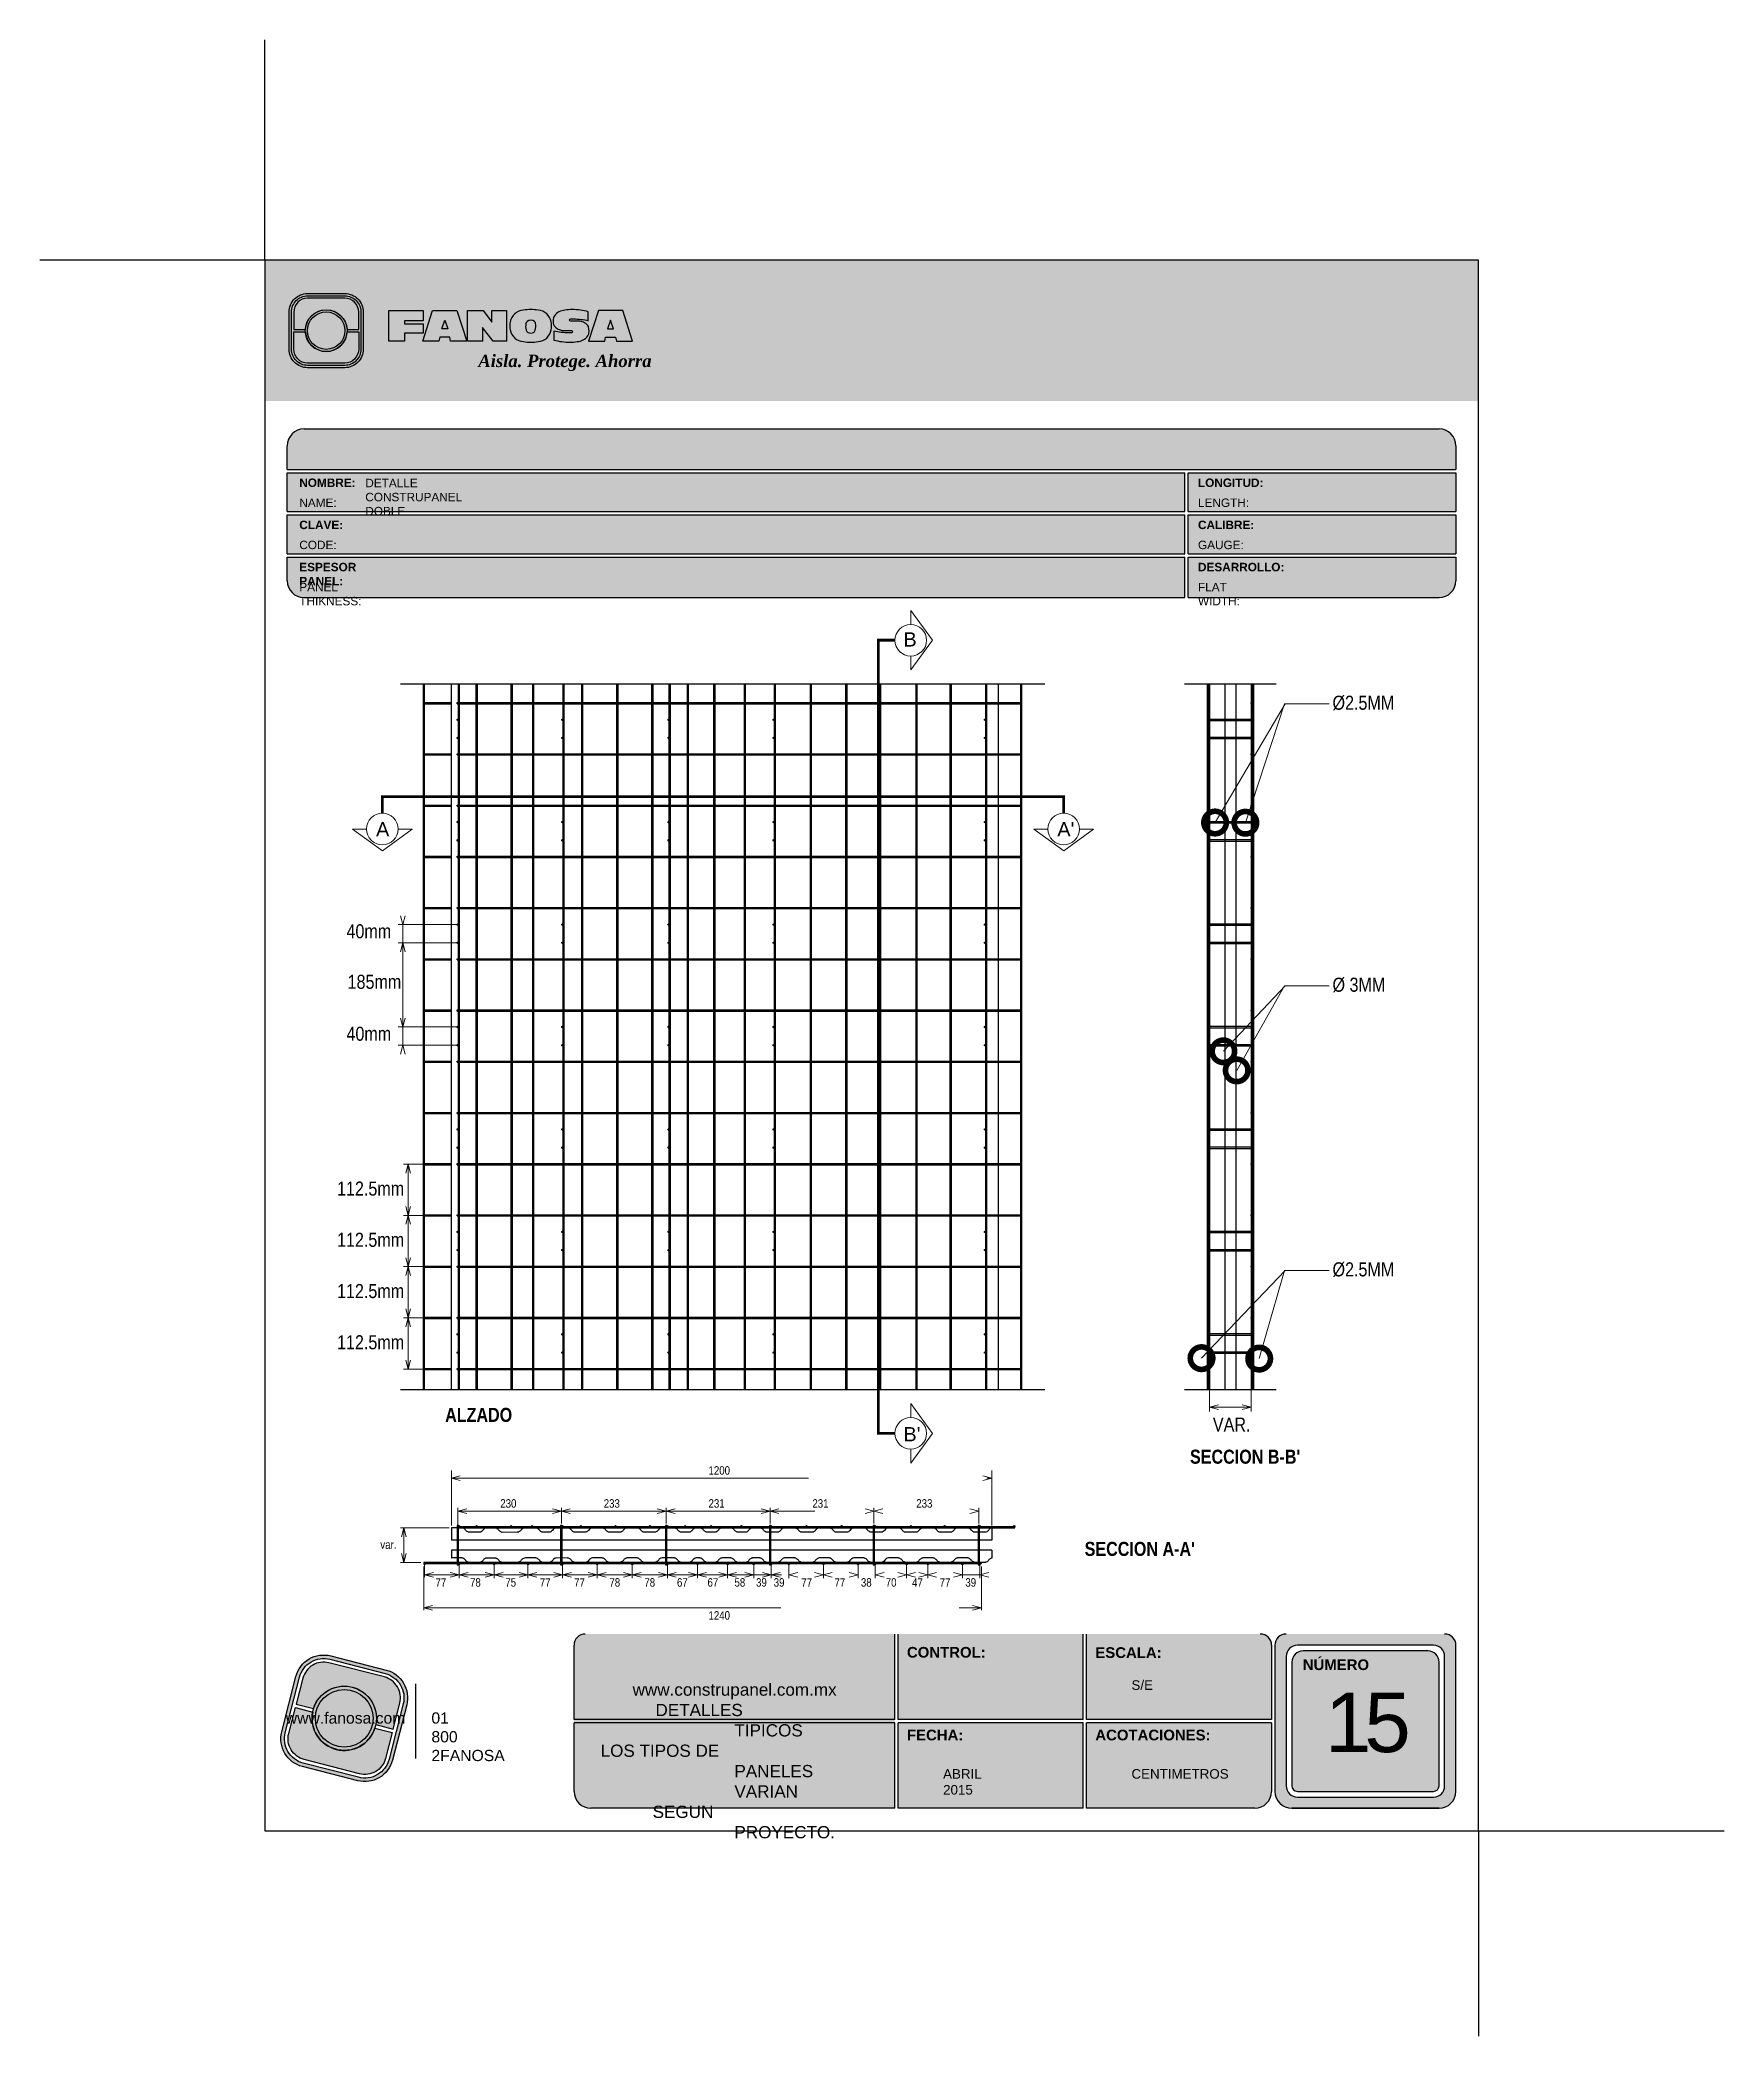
# Model space of a CAD drawing. Header units: millimetres. Extents: x 0 to 30, y 0 to 35.5.
import ezdxf

# ---------------------------------------------------------------- set-up
doc = ezdxf.new("R2010")
doc.units = ezdxf.units.MM
for name, pattern in [('ACAD_ISO08W100', [36, 24, -3, 6, -3]), ('CENTER', [2, 1.25, -0.25, 0.25, -0.25]), ('DASHED2', [9.525, 6.35, -3.175])]:
    doc.linetypes.add(name, pattern=pattern)
for name, color, linetype in [('conector', 5, 'Continuous'), ('CORTE', 7, 'Continuous'), ('eps', 251, 'Continuous'), ('longitudinal', 6, 'Continuous'), ('transversal', 1, 'Continuous')]:
    doc.layers.add(name, color=color, linetype=linetype)
doc.layers.add('TEXTO', color=7, linetype='DASHED2', lineweight=0)
doc.layers.add('TEXTO CUADRO DATOS', color=251, linetype='Continuous', lineweight=0)
doc.styles.add('Erika', font='techl___.ttf', dxfattribs={"height": 0.25})
doc.styles.add('OUTLINE', font='arial.ttf', dxfattribs={"height": 0.2})
doc.styles.get("Standard").update_dxf_attribs({"font": 'arial.ttf'})
doc.dimstyles.new('Erika', dxfattribs={"dimtxt": 0.25, "dimasz": 0.8, "dimexe": 0.5, "dimexo": 0.5, "dimgap": 0, "dimtad": 0, "dimlfac": 0.1, "dimzin": 1, "dimdsep": 46, "dimtxsty": 'Erika', "dimblk": 'DOTSMALL', "dimcen": 2.5, "dimse1": 1, "dimse2": 1, "dimclrd": 252, "dimclre": 252, "dimclrt": 256, "dimadec": 0, "dimazin": 0, "dimtfac": 1, "dimtmove": 0, "dimatfit": 3, "dimldrblk": 'DOTSMALL', "dimfxl": 1, "dimlwd": 0, "dimlwe": 0, "dimarcsym": 0})

msp = doc.modelspace()

# ---------------------------------------------------------------- texts
at = {"layer": 'CORTE', "color": 7, "lineweight": 15, "style": 'OUTLINE'}
for s, height, p in [('B', 0.253, (15.361, 24.722)), ('A', 0.253, (5.979, 21.345)), ("A'", 0.2531, (18.098, 21.345)), ("B'", 0.2531, (15.361, 10.582))]:
    msp.add_text(s, height=height, dxfattribs=at).set_placement(p)
at = {"layer": 'TEXTO', "linetype": 'ByBlock', "lineweight": 0, "char_height": 0.25, "style": 'Erika'}
for s, insert, attachment_point in [('%%C2.5MM ', (22.993, 23.847), 1), ('40mm', (5.453, 19.781), 1), ('185mm', (5.473, 18.882), 1), ('%%C 3MM ', (22.993, 18.83), 1), ('40mm', (5.453, 17.958), 1), ('%%C2.5MM ', (22.993, 13.766), 1), ('{\\fTechnicLite|b1|i0|c2|p2;ALZADO}', (8.401, 11.177), 3), ('VAR.', (20.865, 11.005), 1), ("{\\fTechnicLite|b1|i0|c2|p2;SECCION B-B'}", (22.419, 10.433), 3), ("{\\fTechnicLite|b1|i0|c2|p2;SECCION A-A'}", (20.545, 8.793), 3)]:
    msp.add_mtext(s, dxfattribs=dict(at, insert=insert, attachment_point=attachment_point))
at = {"layer": 'TEXTO', "linetype": 'ByBlock', "lineweight": 0, "width": 1.11187, "style": 'Erika'}
for s, insert, char_height, attachment_point in [('112.5mm', (5.285, 15.203), 0.25, 1), ('112.5mm', (5.285, 14.292), 0.25, 1), ('112.5mm', (5.285, 13.38), 0.25, 1), ('112.5mm', (5.285, 12.469), 0.25, 1), ('1200', (11.893, 10.138), 0.15, 1), ('230', (8.189, 9.551), 0.15, 1), ('233', (10.029, 9.551), 0.15, 1), ('231', (11.893, 9.551), 0.15, 1), ('231', (13.741, 9.551), 0.15, 1), ('233', (15.589, 9.551), 0.15, 1), ('var.', (6.055, 8.667), 0.15, 7), ('77', (7.037, 7.994), 0.15, 7), ('78', (7.651, 7.994), 0.15, 7), ('75', (8.279, 7.994), 0.15, 7), ('77', (8.892, 7.994), 0.15, 7), ('77', (9.502, 7.994), 0.15, 7), ('78', (10.13, 7.994), 0.15, 7), ('78', (10.752, 7.994), 0.15, 7), ('67', (11.332, 7.994), 0.15, 7), ('67', (11.875, 7.994), 0.15, 7), ('58', (12.355, 7.994), 0.15, 7), ('39', (12.739, 7.994), 0.15, 7), ('39', (13.053, 7.994), 0.15, 7), ('77', (13.544, 7.994), 0.15, 7), ('77', (14.134, 7.994), 0.15, 7), ('38', (14.604, 7.994), 0.15, 7), ('70', (15.046, 7.994), 0.15, 7), ('47', (15.514, 7.994), 0.15, 7), ('77', (16.005, 7.994), 0.15, 7), ('39', (16.462, 7.994), 0.15, 7), ('1240', (11.893, 7.407), 0.15, 7)]:
    msp.add_mtext(s, dxfattribs=dict(at, insert=insert, char_height=char_height, attachment_point=attachment_point))
at = {"layer": 'TEXTO CUADRO DATOS', "attachment_point": 1}
for s, insert, char_height, width in [('{\\fArial|b1|i0|c0|p34;NOMBRE:}', (4.614, 27.711), 0.15, 0.00323), ('{\\fArial|b0|i0|c0|p34;DETALLE CONSTRUPANEL DOBLE}', (5.788, 27.706), 0.15, 0.00323), ('{\\fArial|b1|i0|c0|p34;LONGITUD:}', (20.6, 27.711), 0.15, 0.00323), ('{\\fArial|b0|i0|c0|p34;NAME:}', (4.614, 27.355), 0.15, 0.00323), ('{\\fArial|b0|i0|c0|p34;LENGTH:}', (20.6, 27.355), 0.15, 0.00323), ('{\\fArial|b1|i0|c0|p34;CLAVE:}', (4.614, 26.961), 0.15, 0.00323), ('{\\fArial|b1|i0|c0|p34;CALIBRE:}', (20.6, 26.961), 0.15, 0.00323), ('{\\fArial|b0|i0|c0|p34;CODE:}', (4.614, 26.605), 0.15, 0.00323), ('{\\fArial|b0|i0|c0|p34;GAUGE:}', (20.6, 26.605), 0.15, 0.00323), ('{\\fArial|b1|i0|c0|p34;ESPESOR PANEL:}', (4.614, 26.211), 0.15, 0.00323), ('{\\fArial|b1|i0|c0|p34;DESARROLLO:}', (20.6, 26.211), 0.15, 0.00323), ('{\\fArial|b0|i0|c0|p34;PANEL THIKNESS:}', (4.614, 25.855), 0.15, 0.00323), ('{\\fArial|b0|i0|c0|p34;FLAT WIDTH:}', (20.6, 25.855), 0.15, 0.00323), ('{\\fArial|b1|i0|c0|p34;CONTROL:}', (15.423, 6.923), 0.19, 0.00323), ('{\\fArial|b1|i0|c0|p34;ESCALA:}', (18.774, 6.918), 0.19, 0.00323), ('{\\fArial|b1|i0|c0|p34;NÚMERO}', (22.464, 6.702), 0.19, 0.00323), ('\\pi-1.8111;www.construpanel.com.mx\\P\\pi-1.4048;DETALLES TIPICOS\\P\\pi-2.3799;LOS TIPOS DE PANELES VARIAN\\P\\pi-1.4548;SEGUN PROYECTO.', (12.354, 6.273), 0.21742, 0.0037), ('{\\fArial|b0|i0|c0|p34;S/E}', (19.417, 6.33), 0.17, 0.00323), ('\\pi-0.54782;{\\T0.75;15}', (23.408, 6.112), 1.06042, 0.00457), ('{\\fArial|b1|i0|c0|p34;FECHA:}', (15.423, 5.451), 0.19, 0.00323), ('{\\fArial|b1|i0|c0|p34;ACOTACIONES:}', (18.774, 5.451), 0.19, 0.00323), ('{\\fArial|b0|i0|c0|p34;ABRIL 2015}', (16.066, 4.75), 0.17, 0.00323), ('{\\fArial|b0|i0|c0|p34;CENTIMETROS}', (19.417, 4.75), 0.17, 0.00323)]:
    msp.add_mtext(s, dxfattribs=dict(at, insert=insert, char_height=char_height, width=width))

# ---------------------------------------------------------------- blocks, each defined once
blk = doc.blocks.new('LOGO 1')
h = blk.add_hatch(color=7)
h.set_gradient(color1=(255, 255, 255), color2=(0, 0, 255), rotation=180, tint=1)
h.paths.add_polyline_path([(362.634, 273.301), (362.634, 270.801), (384.224, 270.801), (384.224, 273.301)])
at = {"true_color": 0xffffff}
h = blk.add_hatch(color=7, dxfattribs=at)
edge = h.paths.add_edge_path()
edge.add_arc((364.057, 271.721), 0.33, -90, 0, ccw=False)
edge.add_line((364.057, 271.391), (363.397, 271.391))
edge.add_arc((363.397, 271.721), 0.33, 180, 270, ccw=False)
edge.add_line((363.067, 271.721), (363.067, 272.381))
edge.add_arc((363.397, 272.381), 0.33, 90, 180, ccw=False)
edge.add_line((363.397, 272.711), (364.057, 272.711))
edge.add_arc((364.057, 272.381), 0.33, 0, 90, ccw=False)
edge.add_line((364.387, 272.381), (364.387, 271.721))
edge = h.paths.add_edge_path(flags=16)
edge.add_arc((364.057, 271.721), 0.289, 270, 360, ccw=False)
edge.add_line((364.057, 271.433), (363.397, 271.433))
edge.add_arc((363.397, 271.721), 0.289, 180, 270, ccw=False)
edge.add_line((363.109, 271.721), (363.109, 272.381))
edge.add_arc((363.397, 272.381), 0.289, 90, 180, ccw=False)
edge.add_line((363.397, 272.67), (364.057, 272.67))
edge.add_arc((364.057, 272.381), 0.289, 0, 90, ccw=False)
edge.add_line((364.346, 272.381), (364.346, 271.721))
for color, points in [(30, [(364.098, 272.072), (364.305, 272.072), (364.305, 272.381, 0.414214), (364.057, 272.629), (363.397, 272.629, 0.414214), (363.15, 272.381), (363.15, 272.072), (363.357, 272.072, -0.945905)]), (170, [(364.305, 271.721), (364.305, 272.031), (364.098, 272.031, -0.945905), (363.357, 272.031), (363.15, 272.031), (363.15, 271.721, 0.414214), (363.397, 271.474), (364.057, 271.474, 0.414214)])]:
    blk.add_hatch(color=color).paths.add_polyline_path(points)
h = blk.add_hatch(color=7, dxfattribs=at)
h.paths.add_polyline_path([(363.356, 272.051, 1), (364.099, 272.051, 1)])
h.paths.add_polyline_path([(364.06, 272.051, -1), (363.395, 272.051, -1)], flags=16)
blk.add_hatch(color=7, dxfattribs=at).paths.add_polyline_path([(364.842, 272.41), (365.45, 272.41), (365.45, 272.225), (365.12, 272.225), (365.12, 272.172), (365.45, 272.172), (365.45, 272.005), (365.12, 272.005), (365.12, 271.861), (364.842, 271.861)])
h = blk.add_hatch(color=7, dxfattribs=at)
h.paths.add_polyline_path([(365.621, 272.41), (365.449, 271.861), (365.733, 271.861), (365.748, 271.934), (365.927, 271.934), (365.941, 271.861), (366.226, 271.861), (366.054, 272.41)])
h.paths.add_polyline_path([(365.837, 272.237), (365.891, 272.081), (365.784, 272.081)], flags=16)
h = blk.add_hatch(color=7, dxfattribs=at)
h.paths.add_polyline_path([(366.936, 272.41), (366.671, 272.41), (366.671, 272.199), (366.522, 272.41), (366.24, 272.41), (366.24, 271.861), (366.505, 271.861), (366.505, 272.107), (366.695, 271.861), (366.936, 271.861)])
h.paths.add_polyline_path([(367.497, 272.414, 0.094039), (367.234, 272.414, 0.349778), (367.001, 272.207, 0.097373), (367.001, 272.064, 0.349778), (367.234, 271.857, 0.094039), (367.497, 271.857, 0.349778), (367.73, 272.064, 0.097373), (367.73, 272.207, 0.349778)])
h.paths.add_polyline_path([(367.3, 272.215, -0.379938), (367.431, 272.215, -0.158874), (367.45, 272.182, -0.126358), (367.446, 272.057, -0.214274), (367.413, 272.019, -0.222612), (367.318, 272.019, -0.214274), (367.285, 272.057, -0.126358), (367.281, 272.182, -0.158874)], flags=16)
h.paths.add_polyline_path([(368.078, 272.26), (368.128, 272.26, -0.058695), (368.39, 272.228), (368.39, 272.388, 0.06396), (368.105, 272.426, 0.046916), (367.973, 272.414, 0.222969), (367.786, 272.314, 0.165417), (367.767, 272.182, 0.195223), (367.816, 272.1, 0.077246), (367.888, 272.064, 0.080669), (367.961, 272.052), (368.09, 272.052, -1), (368.09, 272.011), (368.039, 272.011, -0.058695), (367.777, 272.044), (367.777, 271.883, 0.06396), (368.062, 271.845, 0.046916), (368.194, 271.857, 0.222969), (368.381, 271.957, 0.209114), (368.391, 272.123, 0.130102), (368.364, 272.161, 0.092678), (368.279, 272.208, 0.080669), (368.206, 272.22), (368.078, 272.22, -1)])
h.paths.add_polyline_path([(369.002, 272.41), (368.569, 272.41), (368.396, 271.861), (368.681, 271.861), (368.696, 271.934), (368.875, 271.934), (368.889, 271.861), (369.174, 271.861)])
h.paths.add_polyline_path([(368.785, 272.237), (368.839, 272.081), (368.732, 272.081)], flags=16)
h = blk.add_hatch(color=252)
h.set_gradient(color1=(132, 132, 132), rotation=70, tint=1, name='SPHERICAL')
h.paths.add_polyline_path([(364.06, 272.051, 1), (363.395, 272.051, 1)])
at = {"color": 7, "true_color": 0xffffff}
for points in [[(364.387, 271.721, -0.414214), (364.057, 271.391), (363.397, 271.391, -0.414214), (363.067, 271.721), (363.067, 272.381, -0.414214), (363.397, 272.711), (364.057, 272.711, -0.414214), (364.387, 272.381)], [(364.346, 271.721, -0.414214), (364.057, 271.433), (363.397, 271.433, -0.414214), (363.109, 271.721), (363.109, 272.381, -0.414214), (363.397, 272.67), (364.057, 272.67, -0.414214), (364.346, 272.381)], [(367.73, 272.207, 0.349778), (367.497, 272.414, 0.094039), (367.234, 272.414, 0.349778), (367.001, 272.207, 0.097373), (367.001, 272.064, 0.349778), (367.234, 271.857, 0.094039), (367.497, 271.857, 0.349778), (367.73, 272.064, 0.097373)], [(368.364, 272.161, 0.09281), (368.279, 272.208, 0.080669), (368.206, 272.22), (368.078, 272.22, -1), (368.078, 272.26), (368.128, 272.26, -0.058695), (368.39, 272.228), (368.39, 272.388, 0.06396), (368.105, 272.426, 0.046916), (367.973, 272.414, 0.222969), (367.786, 272.314, 0.165417), (367.767, 272.182, 0.195223), (367.816, 272.1, 0.077246), (367.888, 272.064, 0.080669), (367.961, 272.052), (368.09, 272.052, -1), (368.09, 272.011), (368.039, 272.011, -0.058695), (367.777, 272.044), (367.777, 271.883, 0.06396), (368.062, 271.845, 0.046916), (368.194, 271.857, 0.222969), (368.381, 271.957, 0.209114), (368.391, 272.123, 0.13418)], [(367.285, 272.057, 0.214274), (367.318, 272.019, 0.222612), (367.413, 272.019, 0.214274), (367.446, 272.057, 0.126358), (367.45, 272.182, 0.158874), (367.431, 272.215, 0.379938), (367.3, 272.215, 0.158874), (367.281, 272.182, 0.126358)]]:
    blk.add_lwpolyline(points, format="xyb", close=True, dxfattribs=at)
at = {"color": 30}
blk.add_lwpolyline([(364.305, 272.072), (364.305, 272.381, 0.414214), (364.057, 272.629), (363.397, 272.629, 0.414214), (363.15, 272.381), (363.15, 272.072), (363.357, 272.072, -0.945905), (364.098, 272.072)], format="xyb", close=True, dxfattribs=at)
at = {"color": 7, "true_color": 0xffffff}
for points in [[(364.842, 272.41), (365.45, 272.41), (365.45, 272.225), (365.12, 272.225), (365.12, 272.172), (365.45, 272.172), (365.45, 272.005), (365.12, 272.005), (365.12, 271.861), (364.842, 271.861)], [(365.733, 271.861), (365.449, 271.861), (365.621, 272.41), (366.054, 272.41), (366.226, 271.861), (365.941, 271.861), (365.927, 271.934), (365.748, 271.934)], [(366.505, 272.107), (366.505, 271.861), (366.24, 271.861), (366.24, 272.41), (366.522, 272.41), (366.671, 272.199), (366.671, 272.41), (366.936, 272.41), (366.936, 271.861), (366.695, 271.861)], [(368.875, 271.934), (368.889, 271.861), (369.174, 271.861), (369.002, 272.41), (368.569, 272.41), (368.396, 271.861), (368.681, 271.861), (368.696, 271.934)], [(365.784, 272.081), (365.837, 272.237), (365.891, 272.081)], [(368.839, 272.081), (368.785, 272.237), (368.732, 272.081)]]:
    blk.add_lwpolyline(points, close=True, dxfattribs=at)
at = {"color": 170}
blk.add_lwpolyline([(363.357, 272.031, 0.945905), (364.098, 272.031), (364.305, 272.031), (364.305, 271.721, -0.414214), (364.057, 271.474), (363.397, 271.474, -0.414214), (363.15, 271.721), (363.15, 272.031)], format="xyb", close=True, dxfattribs=at)
at = {"color": 7, "true_color": 0xffffff}
for radius in [0.371, 0.333]:
    blk.add_circle((363.727, 272.051), radius, dxfattribs=at)
at = {"color": 254, "insert": (366.432, 271.623), "char_height": 0.22, "width": 5.44848, "attachment_point": 1}
blk.add_mtext('{\\fBookman Old Style|b1|i1|c0|p18;\\C255;\\c16777215;Aisla. Protege. Ahorra}', dxfattribs=at)
blk = doc.blocks.new('LOGO GRIS')
at = {"true_color": 0xe3e3e3}
h = blk.add_hatch(color=254, dxfattribs=at)
edge = h.paths.add_edge_path()
edge.add_arc((2075.553, 279.298), 0.508, 255.6008, 345.6008, ccw=False)
edge.add_line((2075.427, 278.806), (2074.442, 279.058))
edge.add_arc((2074.569, 279.551), 0.508, 165.6008, 255.6008, ccw=False)
edge.add_line((2074.076, 279.677), (2074.329, 280.662))
edge.add_arc((2074.821, 280.535), 0.508, 75.6008, 165.6008, ccw=False)
edge.add_line((2074.948, 281.027), (2075.932, 280.775))
edge.add_arc((2075.806, 280.282), 0.508, -14.3992, 75.6008, ccw=False)
edge.add_line((2076.298, 280.156), (2076.045, 279.172))
edge = h.paths.add_edge_path(flags=16)
edge.add_arc((2075.553, 279.298), 0.445, 255.6008, 345.6008, ccw=False)
edge.add_line((2075.442, 278.867), (2074.458, 279.12))
edge.add_arc((2074.569, 279.551), 0.445, 165.6008, 255.6008, ccw=False)
edge.add_line((2074.138, 279.661), (2074.391, 280.646))
edge.add_arc((2074.821, 280.535), 0.445, 75.6008, 165.6008, ccw=False)
edge.add_line((2074.932, 280.966), (2075.916, 280.713))
edge.add_arc((2075.806, 280.282), 0.445, -14.3992, 75.6008, ccw=False)
edge.add_line((2076.236, 280.172), (2075.984, 279.187))
h = blk.add_hatch(color=254, dxfattribs=at)
edge = h.paths.add_edge_path()
edge.add_line((2076.056, 279.726), (2076.175, 280.188))
edge.add_arc((2075.806, 280.282), 0.381, 345.6008, 435.6008)
edge.add_line((2075.901, 280.652), (2074.916, 280.904))
edge.add_arc((2074.821, 280.535), 0.381, 75.6008, 165.6008)
edge.add_line((2074.452, 280.63), (2074.334, 280.168))
edge.add_line((2074.334, 280.168), (2074.642, 280.089))
edge.add_arc((2075.187, 279.917), 0.572, -11.2145, 162.416, ccw=False)
edge.add_line((2075.748, 279.805), (2076.056, 279.726))
h = blk.add_hatch(color=254, dxfattribs=at)
h.paths.add_polyline_path([(2074.615, 279.917, 1), (2075.759, 279.917, 1)])
h.paths.add_polyline_path([(2075.7, 279.917, -1), (2074.675, 279.917, -1)], flags=16)
h = blk.add_hatch(color=252)
h.set_gradient(color1=(132, 132, 132), rotation=70, tint=1, name='SPHERICAL')
h.paths.add_polyline_path([(2075.7, 279.917, 1), (2074.675, 279.917, 1)])
h = blk.add_hatch(color=254, dxfattribs=at)
edge = h.paths.add_edge_path()
edge.add_arc((2075.187, 279.917), 0.572, 168.7855, 342.416)
edge.add_line((2075.732, 279.744), (2076.041, 279.665))
edge.add_line((2076.041, 279.665), (2075.922, 279.203))
edge.add_arc((2075.553, 279.298), 0.381, 255.6008, 345.6008, ccw=False)
edge.add_line((2075.458, 278.929), (2074.474, 279.182))
edge.add_arc((2074.569, 279.551), 0.381, 165.6008, 255.6008, ccw=False)
edge.add_line((2074.199, 279.645), (2074.318, 280.107))
edge.add_line((2074.318, 280.107), (2074.626, 280.028))
at = {"color": 254, "true_color": 0xe3e3e3}
for points in [[(2076.045, 279.172, -0.414214), (2075.427, 278.806), (2074.442, 279.058, -0.414214), (2074.076, 279.677), (2074.329, 280.662, -0.414214), (2074.948, 281.027), (2075.932, 280.775, -0.414214), (2076.298, 280.156)], [(2075.984, 279.187, -0.414214), (2075.442, 278.867), (2074.458, 279.12, -0.414214), (2074.138, 279.661), (2074.391, 280.646, -0.414214), (2074.932, 280.966), (2075.916, 280.713, -0.414214), (2076.236, 280.172)], [(2076.056, 279.726), (2076.175, 280.188, 0.414214), (2075.901, 280.652), (2074.916, 280.904, 0.414214), (2074.452, 280.63), (2074.334, 280.168), (2074.642, 280.089, -0.945905), (2075.748, 279.805)], [(2074.626, 280.028, 0.945905), (2075.732, 279.744), (2076.041, 279.665), (2075.922, 279.203, -0.414214), (2075.458, 278.929), (2074.474, 279.182, -0.414214), (2074.199, 279.645), (2074.318, 280.107)]]:
    blk.add_lwpolyline(points, format="xyb", close=True, dxfattribs=at)
for radius in [0.572, 0.513]:
    blk.add_circle((2075.187, 279.917), radius, dxfattribs=at)
blk = doc.blocks.new('FANOSA')
at = {"color": 253, "true_color": 0xb3b3b3, "const_width": 0.02}
blk.add_lwpolyline([(365.318, 247.98), (365.318, 246.643)], dxfattribs=at)
at = {"color": 254}
blk.add_blockref('LOGO GRIS', (-1711.139, -32.554), dxfattribs=at)
at = {"layer": 'TEXTO CUADRO DATOS', "char_height": 0.2, "width": 0.00323, "attachment_point": 1}
for s, insert in [('{\\fArial|b0|i0|c0|p34;www.fanosa.com}', (363.008, 247.468)), ('{\\fArial|b0|i0|c0|p34;01 800 2FANOSA}', (365.599, 247.468))]:
    blk.add_mtext(s, dxfattribs=dict(at, insert=insert))
blk = doc.blocks.new('_DotSmall')
at = {"color": 0, "linetype": 'ByBlock', "const_width": 0.5}
blk.add_lwpolyline([(-0.0625, 0, 1), (0.0625, 0, 1)], format="xyb", close=True, dxfattribs=at)

# ---------------------------------------------------------------- hatches: boundary and pattern name
at = {"true_color": 0xb3b3b3}
for points in [[(25.188, 27.873), (25.188, 28.293, 0.414214), (24.888, 28.593), (4.698, 28.593, 0.414214), (4.398, 28.293), (4.398, 27.873)], [(15.207, 4.053), (15.207, 5.633), (15.207, 7.153), (9.701, 7.153, 0.414214), (9.501, 6.953), (9.501, 5.633), (9.501, 4.353, 0.414214), (9.801, 4.053)]]:
    msp.add_hatch(color=253, dxfattribs=at).paths.add_polyline_path(points)
h = msp.add_hatch(color=253, dxfattribs=at)
h.paths.add_polyline_path([(4.398, 27.813), (4.398, 27.123), (20.368, 27.123), (20.368, 27.813)])
h.paths.add_polyline_path([(20.368, 26.373), (20.368, 27.063), (4.398, 27.063), (4.398, 26.373)])
h.paths.add_polyline_path([(20.368, 25.593), (20.368, 26.313), (4.398, 26.313), (4.398, 25.893, 0.414214), (4.698, 25.593)])
h.paths.add_polyline_path([(20.428, 26.313), (20.428, 25.593), (24.888, 25.593, 0.414214), (25.188, 25.893), (25.188, 26.313)])
h.paths.add_polyline_path([(20.428, 27.063), (20.428, 26.373), (25.188, 26.373), (25.188, 27.063)])
h.paths.add_polyline_path([(20.428, 27.813), (20.428, 27.123), (25.188, 27.123), (25.188, 27.813)])
h = msp.add_hatch(color=253, dxfattribs=at)
h.paths.add_polyline_path([(22.169, 7.153, 0.414214), (21.969, 6.953), (21.969, 4.353, 0.414214), (22.269, 4.053), (24.888, 4.053, 0.414214), (25.188, 4.353), (25.188, 6.953, 0.414214), (24.988, 7.153)])
h.paths.add_polyline_path([(24.988, 6.753), (24.988, 4.453, -0.414214), (24.788, 4.253), (22.369, 4.253, -0.414214), (22.169, 4.453), (22.169, 6.753, -0.414214), (22.369, 6.953), (24.788, 6.953, -0.414214)], flags=16)
h.paths.add_polyline_path([(24.888, 6.653), (24.888, 4.453, -0.414214), (24.788, 4.353), (22.369, 4.353, -0.414214), (22.269, 4.453), (22.269, 6.653, -0.414214), (22.469, 6.853), (24.688, 6.853, -0.414214)], flags=0)
h.paths.add_polyline_path([(22.873, 6.559), (24.176, 6.559), (24.176, 4.303), (22.873, 4.303)], flags=8)
h.paths.add_polyline_path([(22.417, 8.338), (23.661, 8.338), (23.661, 8.047), (22.417, 8.047)], flags=9)
h = msp.add_hatch(color=253, dxfattribs=at)
h.paths.add_polyline_path([(22.169, 7.153, 0.414214), (21.969, 6.953), (21.969, 4.353, 0.414214), (22.269, 4.053), (24.888, 4.053, 0.414214), (25.188, 4.353), (25.188, 6.953, 0.414214), (24.988, 7.153)])
h.paths.add_polyline_path([(24.988, 6.753), (24.988, 4.453, -0.414214), (24.788, 4.253), (22.369, 4.253, -0.414214), (22.169, 4.453), (22.169, 6.753, -0.414214), (22.369, 6.953), (24.788, 6.953, -0.414214)], flags=16)
h.paths.add_polyline_path([(24.888, 6.653), (24.888, 4.453, -0.414214), (24.788, 4.353), (22.369, 4.353, -0.414214), (22.269, 4.453), (22.269, 6.653, -0.414214), (22.469, 6.853), (24.688, 6.853, -0.414214)], flags=0)
h.paths.add_polyline_path([(22.873, 6.559), (24.176, 6.559), (24.176, 4.303), (22.873, 4.303)], flags=8)
h.paths.add_polyline_path([(22.417, 8.338), (23.661, 8.338), (23.661, 8.047), (22.417, 8.047)], flags=9)
h = msp.add_hatch(color=253, dxfattribs=at)
h.paths.add_polyline_path([(18.558, 5.633), (18.558, 7.153), (15.267, 7.153), (15.267, 5.633)])
h.paths.add_polyline_path([(18.558, 5.573), (15.267, 5.573), (15.267, 4.053), (18.558, 4.053)])
h.paths.add_polyline_path([(18.618, 5.573), (18.618, 4.053), (21.609, 4.053, 0.414214), (21.909, 4.353), (21.909, 5.573)])
h.paths.add_polyline_path([(18.618, 7.153), (18.618, 5.633), (21.909, 5.633), (21.909, 6.953, 0.414214), (21.709, 7.153)])
at = {"layer": 'conector'}
h = msp.add_hatch(color=256, dxfattribs=at)
h.dxf.hatch_style = 1
h.paths.add_polyline_path([(7.42, 23.42, 1), (7.444, 23.42, 1)])
h = msp.add_hatch(color=256, dxfattribs=at)
h.dxf.hatch_style = 1
h.paths.add_polyline_path([(7.42, 23.096, 1), (7.444, 23.096, 1)])
h = msp.add_hatch(color=256, dxfattribs=at)
h.dxf.hatch_style = 1
h.paths.add_polyline_path([(9.283, 23.42, 1), (9.307, 23.42, 1)])
h = msp.add_hatch(color=256, dxfattribs=at)
h.dxf.hatch_style = 1
h.paths.add_polyline_path([(9.283, 23.096, 1), (9.307, 23.096, 1)])
h = msp.add_hatch(color=256, dxfattribs=at)
h.dxf.hatch_style = 1
h.paths.add_polyline_path([(11.17, 23.42, 1), (11.195, 23.42, 1)])
h = msp.add_hatch(color=256, dxfattribs=at)
h.dxf.hatch_style = 1
h.paths.add_polyline_path([(11.17, 23.096, 1), (11.195, 23.096, 1)])
h = msp.add_hatch(color=256, dxfattribs=at)
h.dxf.hatch_style = 1
h.paths.add_polyline_path([(13.042, 23.42, 1), (13.066, 23.42, 1)])
h = msp.add_hatch(color=256, dxfattribs=at)
h.dxf.hatch_style = 1
h.paths.add_polyline_path([(13.042, 23.096, 1), (13.066, 23.096, 1)])
h = msp.add_hatch(color=256, dxfattribs=at)
h.dxf.hatch_style = 1
h.paths.add_polyline_path([(14.913, 23.42, 1), (14.937, 23.42, 1)])
h = msp.add_hatch(color=256, dxfattribs=at)
h.dxf.hatch_style = 1
h.paths.add_polyline_path([(14.913, 23.096, 1), (14.937, 23.096, 1)])
h = msp.add_hatch(color=256, dxfattribs=at)
h.dxf.hatch_style = 1
h.paths.add_polyline_path([(16.8, 23.42, 1), (16.824, 23.42, 1)])
h = msp.add_hatch(color=256, dxfattribs=at)
h.dxf.hatch_style = 1
h.paths.add_polyline_path([(16.8, 23.096, 1), (16.824, 23.096, 1)])
h = msp.add_hatch(color=256, dxfattribs=at)
h.dxf.hatch_style = 1
h.paths.add_polyline_path([(7.42, 21.598, 1), (7.444, 21.598, 1)])
h = msp.add_hatch(color=256, dxfattribs=at)
h.dxf.hatch_style = 1
h.paths.add_polyline_path([(9.283, 21.598, 1), (9.307, 21.598, 1)])
h = msp.add_hatch(color=256, dxfattribs=at)
h.dxf.hatch_style = 1
h.paths.add_polyline_path([(11.17, 21.598, 1), (11.195, 21.598, 1)])
h = msp.add_hatch(color=256, dxfattribs=at)
h.dxf.hatch_style = 1
h.paths.add_polyline_path([(13.042, 21.598, 1), (13.066, 21.598, 1)])
h = msp.add_hatch(color=256, dxfattribs=at)
h.dxf.hatch_style = 1
h.paths.add_polyline_path([(14.913, 21.598, 1), (14.937, 21.598, 1)])
h = msp.add_hatch(color=256, dxfattribs=at)
h.dxf.hatch_style = 1
h.paths.add_polyline_path([(16.8, 21.598, 1), (16.824, 21.598, 1)])
h = msp.add_hatch(color=256, dxfattribs=at)
h.dxf.hatch_style = 1
h.paths.add_polyline_path([(7.42, 21.274, 1), (7.444, 21.274, 1)])
h = msp.add_hatch(color=256, dxfattribs=at)
h.dxf.hatch_style = 1
h.paths.add_polyline_path([(9.283, 21.274, 1), (9.307, 21.274, 1)])
h = msp.add_hatch(color=256, dxfattribs=at)
h.dxf.hatch_style = 1
h.paths.add_polyline_path([(11.17, 21.274, 1), (11.195, 21.274, 1)])
h = msp.add_hatch(color=256, dxfattribs=at)
h.dxf.hatch_style = 1
h.paths.add_polyline_path([(13.042, 21.274, 1), (13.066, 21.274, 1)])
h = msp.add_hatch(color=256, dxfattribs=at)
h.dxf.hatch_style = 1
h.paths.add_polyline_path([(14.913, 21.274, 1), (14.937, 21.274, 1)])
h = msp.add_hatch(color=256, dxfattribs=at)
h.dxf.hatch_style = 1
h.paths.add_polyline_path([(16.8, 21.274, 1), (16.824, 21.274, 1)])
h = msp.add_hatch(color=256, dxfattribs=at)
h.dxf.hatch_style = 1
h.paths.add_polyline_path([(7.42, 19.775, 1), (7.444, 19.775, 1)])
h = msp.add_hatch(color=256, dxfattribs=at)
h.dxf.hatch_style = 1
h.paths.add_polyline_path([(9.283, 19.775, 1), (9.307, 19.775, 1)])
h = msp.add_hatch(color=256, dxfattribs=at)
h.dxf.hatch_style = 1
h.paths.add_polyline_path([(11.17, 19.775, 1), (11.195, 19.775, 1)])
h = msp.add_hatch(color=256, dxfattribs=at)
h.dxf.hatch_style = 1
h.paths.add_polyline_path([(13.042, 19.775, 1), (13.066, 19.775, 1)])
h = msp.add_hatch(color=256, dxfattribs=at)
h.dxf.hatch_style = 1
h.paths.add_polyline_path([(14.913, 19.775, 1), (14.937, 19.775, 1)])
h = msp.add_hatch(color=256, dxfattribs=at)
h.dxf.hatch_style = 1
h.paths.add_polyline_path([(16.8, 19.775, 1), (16.824, 19.775, 1)])
h = msp.add_hatch(color=256, dxfattribs=at)
h.dxf.hatch_style = 1
h.paths.add_polyline_path([(7.42, 19.451, 1), (7.444, 19.451, 1)])
h = msp.add_hatch(color=256, dxfattribs=at)
h.dxf.hatch_style = 1
h.paths.add_polyline_path([(9.283, 19.451, 1), (9.307, 19.451, 1)])
h = msp.add_hatch(color=256, dxfattribs=at)
h.dxf.hatch_style = 1
h.paths.add_polyline_path([(11.17, 19.451, 1), (11.195, 19.451, 1)])
h = msp.add_hatch(color=256, dxfattribs=at)
h.dxf.hatch_style = 1
h.paths.add_polyline_path([(13.042, 19.451, 1), (13.066, 19.451, 1)])
h = msp.add_hatch(color=256, dxfattribs=at)
h.dxf.hatch_style = 1
h.paths.add_polyline_path([(14.913, 19.451, 1), (14.937, 19.451, 1)])
h = msp.add_hatch(color=256, dxfattribs=at)
h.dxf.hatch_style = 1
h.paths.add_polyline_path([(16.8, 19.451, 1), (16.824, 19.451, 1)])
h = msp.add_hatch(color=256, dxfattribs=at)
h.dxf.hatch_style = 1
h.paths.add_polyline_path([(7.42, 17.953, 1), (7.444, 17.953, 1)])
h = msp.add_hatch(color=256, dxfattribs=at)
h.dxf.hatch_style = 1
h.paths.add_polyline_path([(9.283, 17.953, 1), (9.307, 17.953, 1)])
h = msp.add_hatch(color=256, dxfattribs=at)
h.dxf.hatch_style = 1
h.paths.add_polyline_path([(11.17, 17.953, 1), (11.195, 17.953, 1)])
h = msp.add_hatch(color=256, dxfattribs=at)
h.dxf.hatch_style = 1
h.paths.add_polyline_path([(13.042, 17.953, 1), (13.066, 17.953, 1)])
h = msp.add_hatch(color=256, dxfattribs=at)
h.dxf.hatch_style = 1
h.paths.add_polyline_path([(14.913, 17.953, 1), (14.937, 17.953, 1)])
h = msp.add_hatch(color=256, dxfattribs=at)
h.dxf.hatch_style = 1
h.paths.add_polyline_path([(16.8, 17.953, 1), (16.824, 17.953, 1)])
h = msp.add_hatch(color=256, dxfattribs=at)
h.dxf.hatch_style = 1
h.paths.add_polyline_path([(7.42, 17.629, 1), (7.444, 17.629, 1)])
h = msp.add_hatch(color=256, dxfattribs=at)
h.dxf.hatch_style = 1
h.paths.add_polyline_path([(9.283, 17.629, 1), (9.307, 17.629, 1)])
h = msp.add_hatch(color=256, dxfattribs=at)
h.dxf.hatch_style = 1
h.paths.add_polyline_path([(11.17, 17.629, 1), (11.195, 17.629, 1)])
h = msp.add_hatch(color=256, dxfattribs=at)
h.dxf.hatch_style = 1
h.paths.add_polyline_path([(13.042, 17.629, 1), (13.066, 17.629, 1)])
h = msp.add_hatch(color=256, dxfattribs=at)
h.dxf.hatch_style = 1
h.paths.add_polyline_path([(14.913, 17.629, 1), (14.937, 17.629, 1)])
h = msp.add_hatch(color=256, dxfattribs=at)
h.dxf.hatch_style = 1
h.paths.add_polyline_path([(16.8, 17.629, 1), (16.824, 17.629, 1)])
h = msp.add_hatch(color=256, dxfattribs=at)
h.dxf.hatch_style = 1
h.paths.add_polyline_path([(7.42, 16.13, 1), (7.444, 16.13, 1)])
h = msp.add_hatch(color=256, dxfattribs=at)
h.dxf.hatch_style = 1
h.paths.add_polyline_path([(9.283, 16.13, 1), (9.307, 16.13, 1)])
h = msp.add_hatch(color=256, dxfattribs=at)
h.dxf.hatch_style = 1
h.paths.add_polyline_path([(11.17, 16.13, 1), (11.195, 16.13, 1)])
h = msp.add_hatch(color=256, dxfattribs=at)
h.dxf.hatch_style = 1
h.paths.add_polyline_path([(13.042, 16.13, 1), (13.066, 16.13, 1)])
h = msp.add_hatch(color=256, dxfattribs=at)
h.dxf.hatch_style = 1
h.paths.add_polyline_path([(14.913, 16.13, 1), (14.937, 16.13, 1)])
h = msp.add_hatch(color=256, dxfattribs=at)
h.dxf.hatch_style = 1
h.paths.add_polyline_path([(16.8, 16.13, 1), (16.824, 16.13, 1)])
h = msp.add_hatch(color=256, dxfattribs=at)
h.dxf.hatch_style = 1
h.paths.add_polyline_path([(7.42, 15.806, 1), (7.444, 15.806, 1)])
h = msp.add_hatch(color=256, dxfattribs=at)
h.dxf.hatch_style = 1
h.paths.add_polyline_path([(9.283, 15.806, 1), (9.307, 15.806, 1)])
h = msp.add_hatch(color=256, dxfattribs=at)
h.dxf.hatch_style = 1
h.paths.add_polyline_path([(11.17, 15.806, 1), (11.195, 15.806, 1)])
h = msp.add_hatch(color=256, dxfattribs=at)
h.dxf.hatch_style = 1
h.paths.add_polyline_path([(13.042, 15.806, 1), (13.066, 15.806, 1)])
h = msp.add_hatch(color=256, dxfattribs=at)
h.dxf.hatch_style = 1
h.paths.add_polyline_path([(14.913, 15.806, 1), (14.937, 15.806, 1)])
h = msp.add_hatch(color=256, dxfattribs=at)
h.dxf.hatch_style = 1
h.paths.add_polyline_path([(16.8, 15.806, 1), (16.824, 15.806, 1)])
h = msp.add_hatch(color=256, dxfattribs=at)
h.dxf.hatch_style = 1
h.paths.add_polyline_path([(7.42, 14.308, 1), (7.444, 14.308, 1)])
h = msp.add_hatch(color=256, dxfattribs=at)
h.dxf.hatch_style = 1
h.paths.add_polyline_path([(9.283, 14.308, 1), (9.307, 14.308, 1)])
h = msp.add_hatch(color=256, dxfattribs=at)
h.dxf.hatch_style = 1
h.paths.add_polyline_path([(11.17, 14.308, 1), (11.195, 14.308, 1)])
h = msp.add_hatch(color=256, dxfattribs=at)
h.dxf.hatch_style = 1
h.paths.add_polyline_path([(13.042, 14.308, 1), (13.066, 14.308, 1)])
h = msp.add_hatch(color=256, dxfattribs=at)
h.dxf.hatch_style = 1
h.paths.add_polyline_path([(14.913, 14.308, 1), (14.937, 14.308, 1)])
h = msp.add_hatch(color=256, dxfattribs=at)
h.dxf.hatch_style = 1
h.paths.add_polyline_path([(16.8, 14.308, 1), (16.824, 14.308, 1)])
h = msp.add_hatch(color=256, dxfattribs=at)
h.dxf.hatch_style = 1
h.paths.add_polyline_path([(7.42, 13.984, 1), (7.444, 13.984, 1)])
h = msp.add_hatch(color=256, dxfattribs=at)
h.dxf.hatch_style = 1
h.paths.add_polyline_path([(9.283, 13.984, 1), (9.307, 13.984, 1)])
h = msp.add_hatch(color=256, dxfattribs=at)
h.dxf.hatch_style = 1
h.paths.add_polyline_path([(11.17, 13.984, 1), (11.195, 13.984, 1)])
h = msp.add_hatch(color=256, dxfattribs=at)
h.dxf.hatch_style = 1
h.paths.add_polyline_path([(13.042, 13.984, 1), (13.066, 13.984, 1)])
h = msp.add_hatch(color=256, dxfattribs=at)
h.dxf.hatch_style = 1
h.paths.add_polyline_path([(14.913, 13.984, 1), (14.937, 13.984, 1)])
h = msp.add_hatch(color=256, dxfattribs=at)
h.dxf.hatch_style = 1
h.paths.add_polyline_path([(16.8, 13.984, 1), (16.824, 13.984, 1)])
h = msp.add_hatch(color=256, dxfattribs=at)
h.dxf.hatch_style = 1
h.paths.add_polyline_path([(7.42, 12.485, 1), (7.444, 12.485, 1)])
h = msp.add_hatch(color=256, dxfattribs=at)
h.dxf.hatch_style = 1
h.paths.add_polyline_path([(9.283, 12.485, 1), (9.307, 12.485, 1)])
h = msp.add_hatch(color=256, dxfattribs=at)
h.dxf.hatch_style = 1
h.paths.add_polyline_path([(11.17, 12.485, 1), (11.195, 12.485, 1)])
h = msp.add_hatch(color=256, dxfattribs=at)
h.dxf.hatch_style = 1
h.paths.add_polyline_path([(13.042, 12.485, 1), (13.066, 12.485, 1)])
h = msp.add_hatch(color=256, dxfattribs=at)
h.dxf.hatch_style = 1
h.paths.add_polyline_path([(14.913, 12.485, 1), (14.937, 12.485, 1)])
h = msp.add_hatch(color=256, dxfattribs=at)
h.dxf.hatch_style = 1
h.paths.add_polyline_path([(16.8, 12.485, 1), (16.824, 12.485, 1)])
h = msp.add_hatch(color=256, dxfattribs=at)
h.dxf.hatch_style = 1
h.paths.add_polyline_path([(7.42, 12.161, 1), (7.444, 12.161, 1)])
h = msp.add_hatch(color=256, dxfattribs=at)
h.dxf.hatch_style = 1
h.paths.add_polyline_path([(9.283, 12.161, 1), (9.307, 12.161, 1)])
h = msp.add_hatch(color=256, dxfattribs=at)
h.dxf.hatch_style = 1
h.paths.add_polyline_path([(11.17, 12.161, 1), (11.195, 12.161, 1)])
h = msp.add_hatch(color=256, dxfattribs=at)
h.dxf.hatch_style = 1
h.paths.add_polyline_path([(13.042, 12.161, 1), (13.066, 12.161, 1)])
h = msp.add_hatch(color=256, dxfattribs=at)
h.dxf.hatch_style = 1
h.paths.add_polyline_path([(14.913, 12.161, 1), (14.937, 12.161, 1)])
h = msp.add_hatch(color=256, dxfattribs=at)
h.dxf.hatch_style = 1
h.paths.add_polyline_path([(16.8, 12.161, 1), (16.824, 12.161, 1)])

# ---------------------------------------------------------------- linework, layer by layer
at = {"color": 254, "true_color": 0xe3e3e3}
for p, q in [((3.998, 31.593), (3.998, 35.514)), ((3.998, 31.593), (0, 31.593)), ((25.588, 3.653), (25.588, 0)), ((25.588, 3.653), (29.958, 3.653)), ((25.588, 3.653), (25.588, 0))]:
    msp.add_line(p, q, dxfattribs=at)
at = {"color": 253, "true_color": 0xb3b3b3}
for p, q in [((4.698, 28.593), (24.888, 28.593)), ((4.398, 27.873), (4.398, 28.293)), ((25.188, 28.293), (25.188, 27.873)), ((4.398, 27.873), (25.188, 27.873)), ((4.398, 27.123), (4.398, 27.813)), ((4.398, 27.813), (20.368, 27.813)), ((20.368, 27.123), (20.368, 27.813)), ((20.428, 27.813), (25.188, 27.813)), ((20.428, 27.123), (20.428, 27.813)), ((25.188, 27.813), (25.188, 27.123)), ((4.398, 27.123), (20.368, 27.123)), ((4.398, 26.373), (4.398, 27.063)), ((4.398, 27.063), (20.368, 27.063)), ((20.368, 26.373), (20.368, 27.063)), ((20.428, 27.123), (25.188, 27.123)), ((20.428, 27.063), (25.188, 27.063)), ((20.428, 26.373), (20.428, 27.063)), ((25.188, 27.063), (25.188, 26.373)), ((4.398, 26.373), (20.368, 26.373)), ((4.398, 25.893), (4.398, 26.313)), ((4.398, 26.313), (20.368, 26.313)), ((20.368, 25.593), (20.368, 26.313)), ((20.428, 26.373), (25.188, 26.373)), ((20.428, 26.313), (25.188, 26.313)), ((20.428, 25.593), (20.428, 26.313)), ((25.188, 26.313), (25.188, 25.893)), ((4.698, 25.593), (20.368, 25.593)), ((20.428, 25.593), (24.888, 25.593)), ((15.207, 5.633), (15.207, 7.153)), ((15.267, 5.633), (15.267, 7.153)), ((18.558, 5.633), (18.558, 7.153)), ((18.618, 5.633), (18.618, 7.153)), ((9.501, 5.633), (9.501, 6.953)), ((21.909, 6.953), (21.909, 5.633)), ((21.969, 6.953), (21.969, 4.353)), ((22.169, 6.753), (22.169, 4.453)), ((24.788, 6.953), (22.369, 6.953)), ((24.788, 6.953), (22.369, 6.953)), ((24.688, 6.853), (22.469, 6.853)), ((24.688, 6.853), (22.469, 6.853)), ((24.988, 4.453), (24.988, 6.753)), ((24.988, 4.453), (24.988, 6.753)), ((25.188, 4.353), (25.188, 6.953)), ((25.188, 4.353), (25.188, 6.953)), ((22.269, 6.653), (22.269, 4.453)), ((24.888, 4.453), (24.888, 6.653)), ((24.888, 4.453), (24.888, 6.653)), ((15.207, 5.633), (9.501, 5.633)), ((15.207, 5.573), (9.501, 5.573)), ((9.501, 4.353), (9.501, 5.573)), ((15.207, 4.053), (15.207, 5.573)), ((18.558, 5.633), (15.267, 5.633)), ((15.267, 4.053), (15.267, 5.573)), ((18.558, 5.573), (15.267, 5.573)), ((18.558, 4.053), (18.558, 5.573)), ((21.909, 5.633), (18.618, 5.633)), ((18.618, 4.053), (18.618, 5.573)), ((21.909, 5.573), (18.618, 5.573)), ((21.909, 5.573), (21.909, 4.353)), ((22.369, 4.353), (24.788, 4.353)), ((22.369, 4.353), (24.788, 4.353)), ((15.207, 4.053), (9.801, 4.053)), ((18.558, 4.053), (15.267, 4.053)), ((21.609, 4.053), (18.618, 4.053)), ((24.888, 4.053), (22.269, 4.053)), ((22.269, 4.053), (24.888, 4.053)), ((24.888, 4.053), (22.269, 4.053)), ((22.269, 4.053), (24.888, 4.053)), ((22.369, 4.253), (24.788, 4.253)), ((22.369, 4.253), (24.788, 4.253))]:
    msp.add_line(p, q, dxfattribs=at)
at = {"linetype": 'ACAD_ISO08W100', "ltscale": 2}
for p, q in [((6.416, 24.056), (17.873, 24.056)), ((20.358, 24.056), (21.991, 24.056)), ((6.416, 11.501), (17.873, 11.501)), ((20.358, 11.501), (21.991, 11.501))]:
    msp.add_line(p, q, dxfattribs=at)
at = {"color": 254, "true_color": 0xe3e3e3}
msp.add_lwpolyline([(3.998, 3.653), (25.588, 3.653), (25.588, 31.593), (3.998, 31.593)], close=True, dxfattribs=at)
at = {"color": 253, "true_color": 0xb3b3b3}
for centre, radius, start, end in [((4.698, 28.293), 0.3, 90, 180), ((24.888, 28.293), 0.3, 0, 90), ((4.698, 25.893), 0.3, 180, 270), ((24.888, 25.893), 0.3, 270, 0), ((9.701, 6.953), 0.2, 90, 180), ((21.709, 6.953), 0.2, 0, 90), ((22.169, 6.953), 0.2, 90, 180), ((24.988, 6.953), 0.2, 0, 90), ((24.988, 6.953), 0.2, 0, 90), ((22.369, 6.753), 0.2, 90, 180), ((22.469, 6.653), 0.2, 90, 180), ((24.688, 6.653), 0.2, 0, 90), ((24.688, 6.653), 0.2, 0, 90), ((24.788, 6.753), 0.2, 0, 90), ((24.788, 6.753), 0.2, 0, 90), ((9.801, 4.353), 0.3, 180, 270), ((21.609, 4.353), 0.3, 270, 0), ((22.269, 4.353), 0.3, 180, 270), ((22.269, 4.353), 0.3, 180, 270), ((22.369, 4.453), 0.2, 180, 270), ((22.369, 4.453), 0.1, 180, 270), ((24.788, 4.453), 0.2, 270, 0), ((24.788, 4.453), 0.1, 270, 360), ((24.788, 4.453), 0.2, 270, 0), ((24.788, 4.453), 0.1, 270, 360), ((24.888, 4.353), 0.3, 270, 0), ((24.888, 4.353), 0.3, 270, 0), ((24.888, 4.353), 0.3, 270, 0), ((24.888, 4.353), 0.3, 270, 0)]:
    msp.add_arc(centre, radius, start, end, dxfattribs=at)
at = {"layer": 'conector'}
for p, q in [((20.784, 23.432), (21.566, 23.432)), ((20.784, 23.408), (21.566, 23.408)), ((20.784, 23.108), (21.566, 23.108)), ((20.784, 23.084), (21.566, 23.084)), ((20.784, 21.61), (21.566, 21.61)), ((20.784, 21.585), (21.566, 21.585)), ((20.784, 21.286), (21.566, 21.286)), ((20.784, 21.261), (21.566, 21.261)), ((20.784, 19.787), (21.566, 19.787)), ((20.784, 19.763), (21.566, 19.763)), ((20.784, 19.463), (21.566, 19.463)), ((20.784, 19.439), (21.566, 19.439)), ((20.784, 17.965), (21.566, 17.965)), ((20.784, 17.94), (21.566, 17.94)), ((20.784, 17.641), (21.566, 17.641)), ((20.784, 17.616), (21.566, 17.616)), ((20.784, 16.142), (21.566, 16.142)), ((20.784, 16.118), (21.566, 16.118)), ((20.784, 15.818), (21.566, 15.818)), ((20.784, 15.794), (21.566, 15.794)), ((20.784, 14.32), (21.566, 14.32)), ((20.784, 14.295), (21.566, 14.295)), ((20.784, 13.996), (21.566, 13.996)), ((20.784, 13.971), (21.566, 13.971)), ((20.784, 12.497), (21.566, 12.497)), ((20.784, 12.473), (21.566, 12.473)), ((20.784, 12.173), (21.566, 12.173)), ((20.784, 12.149), (21.566, 12.149))]:
    msp.add_line(p, q, dxfattribs=at)
for points in [[(7.447, 9.083), (7.423, 9.083), (7.423, 8.386), (7.447, 8.386)], [(9.287, 9.083), (9.263, 9.083), (9.263, 8.386), (9.287, 8.386)], [(11.151, 9.083), (11.127, 9.083), (11.127, 8.386), (11.151, 8.386)], [(12.999, 9.083), (12.975, 9.083), (12.975, 8.386), (12.999, 8.386)], [(14.847, 9.083), (14.823, 9.083), (14.823, 8.386), (14.847, 8.386)], [(16.711, 9.083), (16.687, 9.083), (16.687, 8.386), (16.711, 8.386)]]:
    msp.add_lwpolyline(points, close=True, dxfattribs=at)
for centre in [(7.432, 23.42), (7.432, 23.096), (9.295, 23.42), (9.295, 23.096), (11.183, 23.42), (11.183, 23.096), (13.054, 23.42), (13.054, 23.096), (14.925, 23.42), (14.925, 23.096), (16.812, 23.42), (16.812, 23.096), (7.432, 21.598), (9.295, 21.598), (11.183, 21.598), (13.054, 21.598), (14.925, 21.598), (16.812, 21.598), (7.432, 21.274), (9.295, 21.274), (11.183, 21.274), (13.054, 21.274), (14.925, 21.274), (16.812, 21.274), (7.432, 19.775), (9.295, 19.775), (11.183, 19.775), (13.054, 19.775), (14.925, 19.775), (16.812, 19.775), (7.432, 19.451), (9.295, 19.451), (11.183, 19.451), (13.054, 19.451), (14.925, 19.451), (16.812, 19.451), (7.432, 17.953), (9.295, 17.953), (11.183, 17.953), (13.054, 17.953), (14.925, 17.953), (16.812, 17.953), (7.432, 17.629), (9.295, 17.629), (11.183, 17.629), (13.054, 17.629), (14.925, 17.629), (16.812, 17.629), (7.432, 16.13), (9.295, 16.13), (11.183, 16.13), (13.054, 16.13), (14.925, 16.13), (16.812, 16.13), (7.432, 15.806), (9.295, 15.806), (11.183, 15.806), (13.054, 15.806), (14.925, 15.806), (16.812, 15.806), (7.432, 14.308), (9.295, 14.308), (11.183, 14.308), (13.054, 14.308), (14.925, 14.308), (16.812, 14.308), (7.432, 13.984), (9.295, 13.984), (11.183, 13.984), (13.054, 13.984), (14.925, 13.984), (16.812, 13.984), (7.432, 12.485), (9.295, 12.485), (11.183, 12.485), (13.054, 12.485), (14.925, 12.485), (16.812, 12.485), (7.432, 12.161), (9.295, 12.161), (11.183, 12.161), (13.054, 12.161), (14.925, 12.161), (16.812, 12.161)]:
    msp.add_circle(centre, 0.0121, dxfattribs=at)
at = {"layer": 'CORTE', "color": 7, "lineweight": 15}
for p, q in [((15.491, 25.362), (15.877, 24.834)), ((15.491, 25.362), (15.877, 24.834)), ((15.491, 25.362), (15.491, 25.115)), ((15.491, 24.305), (15.877, 24.834)), ((15.491, 24.305), (15.877, 24.834)), ((15.491, 24.552), (15.491, 24.305)), ((5.563, 21.474), (6.091, 21.088)), ((5.563, 21.474), (6.091, 21.088)), ((5.563, 21.474), (5.81, 21.474)), ((6.62, 21.474), (6.091, 21.088)), ((6.62, 21.474), (6.091, 21.088)), ((6.373, 21.474), (6.62, 21.474)), ((17.682, 21.474), (18.211, 21.088)), ((17.682, 21.474), (18.211, 21.088)), ((17.682, 21.474), (17.929, 21.474)), ((17.682, 21.474), (18.211, 21.088)), ((18.739, 21.474), (18.211, 21.088)), ((18.739, 21.474), (18.211, 21.088)), ((18.739, 21.474), (18.211, 21.088)), ((18.492, 21.474), (18.739, 21.474)), ((15.491, 11.252), (15.877, 10.723)), ((15.491, 11.252), (15.877, 10.723)), ((15.491, 11.005), (15.491, 11.252)), ((15.491, 10.195), (15.877, 10.723)), ((15.491, 10.195), (15.877, 10.723)), ((15.491, 10.195), (15.491, 10.442))]:
    msp.add_line(p, q, dxfattribs=at)
at = {"layer": 'CORTE', "color": 7, "linetype": 'CENTER', "lineweight": 15, "ltscale": 0.5, "const_width": 0.05}
for points in [[(14.915, 24.752), (14.915, 24.834), (15.21, 24.834)], [(14.915, 24.834), (14.915, 10.723), (15.21, 10.723)], [(18.211, 22.05), (6.091, 22.05), (6.091, 21.755)], [(16.984, 22.05), (18.211, 22.05), (18.211, 21.755)]]:
    msp.add_lwpolyline(points, dxfattribs=at)
at = {"layer": 'CORTE', "color": 0, "lineweight": 15}
for centre in [(15.491, 24.834), (6.091, 21.474), (18.211, 21.474), (15.491, 10.723)]:
    msp.add_circle(centre, 0.281, dxfattribs=at)
at = {"layer": 'eps'}
for p, q in [((7.32, 11.501), (7.32, 24.056)), ((17.05, 11.501), (17.05, 24.056)), ((20.804, 24.056), (20.804, 11.501)), ((21.075, 24.056), (21.075, 11.501)), ((21.275, 24.056), (21.275, 11.501)), ((21.546, 24.056), (21.546, 11.501)), ((7.32, 9.041), (7.32, 8.823)), ((16.93, 9.041), (16.93, 8.823)), ((16.93, 8.823), (7.32, 8.823)), ((7.32, 8.643), (7.32, 8.504)), ((16.93, 8.643), (7.32, 8.643)), ((16.93, 8.643), (16.93, 8.504))]:
    msp.add_line(p, q, dxfattribs=at)
for points in [[(16.93, 9.041, 0.038153), (16.915, 9.036, 0.0624), (16.894, 9.023, 0.072679), (16.874, 9.002, -0.072679), (16.854, 8.982, -0.072679), (16.829, 8.968, -0.048406), (16.81, 8.963), (16.628, 8.963, -0.031259), (16.612, 8.968, -0.031259), (16.596, 8.976, -0.048406), (16.581, 8.988, -0.048406), (16.568, 9.002, 0.024189), (16.562, 9.01, 0.048406), (16.548, 9.023, 0.024189), (16.54, 9.029, 0.024189), (16.532, 9.033, 0.024189), (16.523, 9.037, 0.024189), (16.514, 9.04, 0.024189), (16.504, 9.042), (16.323, 9.042, 0.048406), (16.304, 9.037, 0.048406), (16.287, 9.029, 0.048406), (16.271, 9.017, 0.040247), (16.253, 8.995, -0.002858), (16.246, 8.988, -0.024189), (16.239, 8.982, -0.002858), (16.231, 8.976, -0.048406), (16.213, 8.968, -0.002858), (16.204, 8.965, -0.024189), (16.195, 8.963), (16.013, 8.963, -0.031259), (15.997, 8.968, -0.031259), (15.981, 8.976, -0.048406), (15.966, 8.988, -0.048406), (15.953, 9.002, 0.048406), (15.94, 9.017, 0.048406), (15.925, 9.029, 0.048406), (15.908, 9.037, 0.048406), (15.889, 9.042), (15.707, 9.042, 0.048406), (15.689, 9.037, 0.072679), (15.664, 9.023, 0.048556), (15.643, 9.003, -0.048775), (15.623, 8.982, -0.072679), (15.598, 8.968, -0.048406), (15.58, 8.963), (15.398, 8.963, -0.031259), (15.381, 8.968, -0.031259), (15.366, 8.976, -0.048406), (15.351, 8.988, -0.048406), (15.338, 9.002, 0.048406), (15.325, 9.017, 0.048406), (15.31, 9.029, 0.072679), (15.283, 9.04, 0.024189), (15.274, 9.042), (15.092, 9.042, 0.100524), (15.056, 9.029, 0.048406), (15.041, 9.017, 0.002278), (15.015, 8.988, -0.097039), (14.983, 8.968, -0.048406), (14.964, 8.963), (14.782, 8.963, -0.031259), (14.766, 8.968, -0.063303), (14.743, 8.982, -0.048406), (14.729, 8.995, 0.040429), (14.71, 9.017, 0.048406), (14.695, 9.029, 0.072679), (14.668, 9.04, 0.024189), (14.659, 9.042), (14.477, 9.042, 0.097039), (14.441, 9.029, 0.072679), (14.419, 9.01, -0.072576), (14.393, 8.982, -0.072679), (14.368, 8.968, -0.048406), (14.349, 8.963), (14.167, 8.963, -0.031259), (14.151, 8.968, -0.031259), (14.135, 8.976, -0.048406), (14.12, 8.988, -0.040173), (14.101, 9.01, 0.048406), (14.087, 9.023, 0.048406), (14.071, 9.033, 0.048406), (14.053, 9.04, 0.024189), (14.043, 9.042), (13.862, 9.042, 0.072679), (13.834, 9.033, 0.048406), (13.818, 9.023, 0.072679), (13.798, 9.002, -0.072679), (13.778, 8.982, -0.048406), (13.761, 8.972, -0.048406), (13.743, 8.965, -0.024189), (13.734, 8.963), (13.552, 8.963, -0.038867), (13.535, 8.968, -0.038867), (13.519, 8.976, -0.048406), (13.503, 8.988, -0.024189), (13.497, 8.995, -0.000341), (13.485, 9.01, 0.048406), (13.47, 9.023, 0.048406), (13.454, 9.033, 0.048406), (13.436, 9.04, 0.024189), (13.427, 9.042), (13.245, 9.042, 0.048406), (13.226, 9.037, 0.048406), (13.209, 9.029, 0.048406), (13.194, 9.017, 0.040247), (13.175, 8.995, -0.048406), (13.161, 8.982, -0.049547), (13.145, 8.972, -0.042584), (13.128, 8.965, -0.021282), (13.119, 8.963), (12.937, 8.963, -0.053362), (12.917, 8.967, -0.026662), (12.908, 8.971, -0.047965), (12.891, 8.982, -0.04836), (12.877, 8.995, -0.000219), (12.865, 9.01, 0.04836), (12.851, 9.023, 0.04836), (12.835, 9.033, 0.04836), (12.817, 9.04, 0.024166), (12.808, 9.042), (12.677, 9.042, 0.048406), (12.659, 9.037, 0.048406), (12.641, 9.029, 0.072679), (12.619, 9.01, -0.000143), (12.607, 8.995, -0.048406), (12.593, 8.982, -0.072679), (12.568, 8.968, -0.048406), (12.549, 8.963), (12.419, 8.963, -0.048406), (12.401, 8.968, -0.048406), (12.383, 8.976, -0.048406), (12.368, 8.988, -0.048406), (12.355, 9.002, 0.072679), (12.335, 9.023, 0.048406), (12.319, 9.033, 0.048406), (12.301, 9.04, 0.024189), (12.291, 9.042), (12.134, 9.043, 0.048406), (12.115, 9.037, 0.072679), (12.09, 9.023, 0.072679), (12.07, 9.003, -0.072679), (12.05, 8.982, -0.072679), (12.025, 8.968, -0.048406), (12.006, 8.963), (11.876, 8.963, -0.067622), (11.853, 8.967, -0.049555), (11.833, 8.976, -0.048406), (11.818, 8.988, -0.039167), (11.805, 9.002, 0.039167), (11.792, 9.017, 0.028802), (11.785, 9.023, 0.053017), (11.768, 9.033, 0.010375), (11.76, 9.037, 0.028802), (11.75, 9.04, 0.019598), (11.741, 9.042), (11.671, 9.042, 0.048406), (11.652, 9.037, 0.048406), (11.635, 9.029, 0.024189), (11.627, 9.023, 0.024189), (11.619, 9.017, 0.000606), (11.607, 9.003, 0.000606), (11.594, 8.988, -0.048406), (11.579, 8.976, -0.048406), (11.561, 8.968, -0.048406), (11.543, 8.963), (11.412, 8.963, -0.04836), (11.394, 8.968, -0.04836), (11.377, 8.976, -0.04836), (11.361, 8.988, -0.04836), (11.349, 9.002, 0.04836), (11.336, 9.017, 0.04836), (11.321, 9.029, 0.046122), (11.304, 9.037, 0.046122), (11.286, 9.042), (11.067, 9.042, 0.109669), (11.029, 9.029, 0.072679), (11.007, 9.01, -0.040196), (10.988, 8.988, -0.075185), (10.963, 8.971, -0.068049), (10.941, 8.964, -0.033985), (10.929, 8.963), (10.744, 8.963, -0.054707), (10.729, 8.968, -0.054707), (10.716, 8.976, -0.048406), (10.7, 8.988, -0.048406), (10.688, 9.002, 0.048406), (10.675, 9.017, 0.048406), (10.66, 9.029, 0.048406), (10.642, 9.037, 0.048406), (10.624, 9.042), (10.442, 9.042, 0.048406), (10.423, 9.037, 0.048406), (10.406, 9.029, 0.072679), (10.384, 9.01, -0.000143), (10.372, 8.995, -0.072679), (10.35, 8.976, -0.048406), (10.333, 8.968, -0.048406), (10.314, 8.963), (10.132, 8.963, -0.048406), (10.114, 8.968, -0.072679), (10.088, 8.982, -0.048406), (10.074, 8.995, 0.000143), (10.062, 9.01, 0.048406), (10.048, 9.023, 0.048406), (10.032, 9.033, 0.048406), (10.014, 9.04, 0.024189), (10.004, 9.042), (9.827, 9.042, 0.097039), (9.791, 9.029, 0.048406), (9.775, 9.017, 0.001212), (9.75, 8.988, -0.048406), (9.735, 8.976, -0.072679), (9.708, 8.965, -0.024189), (9.699, 8.963), (9.517, 8.963, -0.072679), (9.49, 8.972, -0.072679), (9.466, 8.988, -0.040426), (9.447, 9.01, 0.072679), (9.425, 9.029, 0.071319), (9.403, 9.039, 0.071319), (9.379, 9.042), (9.185, 9.042, 0.111517), (9.15, 9.029, 0.072679), (9.128, 9.01, -0.076766), (9.101, 8.982, -0.078327), (9.076, 8.968, -0.031524), (9.058, 8.963), (8.948, 8.963, -0.072679), (8.92, 8.972, -0.072679), (8.897, 8.988, -0.048406), (8.884, 9.002, 0.072679), (8.864, 9.023, 0.072679), (8.838, 9.037, 0.048406), (8.82, 9.042), (8.638, 9.042, 0.089218), (8.599, 9.035, 0.060763), (8.572, 9.017, 0.066379), (8.553, 8.995, -0.048406), (8.539, 8.982, -0.056794), (8.521, 8.97, -0.073703), (8.499, 8.964, -0.027883), (8.488, 8.963), (8.223, 8.962, -0.065522), (8.198, 8.971, -0.046026), (8.183, 8.98, -0.048406), (8.169, 8.994, 0.000193), (8.157, 9.009, 0.048406), (8.143, 9.022, 0.048406), (8.126, 9.032, 0.024189), (8.117, 9.036, 0.048406), (8.099, 9.041), (7.947, 9.041, 0.099286), (7.928, 9.037, 0.066335), (7.911, 9.029, 0.079888), (7.889, 9.01, -0.040285), (7.87, 8.988, -0.048406), (7.855, 8.976, -0.032779), (7.843, 8.969, -0.032779), (7.829, 8.963), (7.647, 8.963, -0.074214), (7.623, 8.966, -0.068424), (7.601, 8.976, -0.066246), (7.579, 8.995, -0.000099), (7.567, 9.01, 0.048409), (7.553, 9.023, 0.048405), (7.537, 9.034, 0.048406), (7.519, 9.04, 0.021441), (7.51, 9.042), (7.328, 9.042, 0.106961), (7.32, 9.041)], [(16.93, 8.504, 0.038153), (16.915, 8.499, 0.0624), (16.894, 8.487, 0.072679), (16.874, 8.466, -0.072679), (16.854, 8.445, -0.072679), (16.829, 8.431, -0.048406), (16.81, 8.426), (16.628, 8.426, -0.031259), (16.612, 8.432, -0.031259), (16.596, 8.44, -0.048406), (16.581, 8.451, -0.048406), (16.568, 8.466, 0.024189), (16.562, 8.474, 0.048406), (16.548, 8.487, 0.024189), (16.54, 8.492, 0.024189), (16.532, 8.497, 0.024189), (16.523, 8.501, 0.024189), (16.514, 8.504, 0.024189), (16.504, 8.506), (16.323, 8.506, 0.048406), (16.304, 8.501, 0.048406), (16.287, 8.492, 0.048406), (16.271, 8.48, 0.040247), (16.253, 8.458, -0.002858), (16.246, 8.451, -0.024189), (16.239, 8.445, -0.002858), (16.231, 8.44, -0.048406), (16.213, 8.431, -0.002858), (16.204, 8.428, -0.024189), (16.195, 8.426), (16.013, 8.426, -0.031259), (15.997, 8.432, -0.031259), (15.981, 8.44, -0.048406), (15.966, 8.451, -0.048406), (15.953, 8.466, 0.048406), (15.94, 8.48, 0.048406), (15.925, 8.492, 0.048406), (15.908, 8.501, 0.048406), (15.889, 8.506), (15.707, 8.506, 0.048406), (15.689, 8.501, 0.072679), (15.664, 8.487, 0.048556), (15.643, 8.466, -0.048775), (15.623, 8.445, -0.072679), (15.598, 8.431, -0.048406), (15.58, 8.426), (15.398, 8.426, -0.031259), (15.381, 8.432, -0.031259), (15.366, 8.44, -0.048406), (15.351, 8.451, -0.048406), (15.338, 8.466, 0.048406), (15.325, 8.48, 0.048406), (15.31, 8.492, 0.072679), (15.283, 8.504, 0.024189), (15.274, 8.506), (15.092, 8.506, 0.100524), (15.056, 8.492, 0.048406), (15.041, 8.48, 0.002278), (15.015, 8.451, -0.097039), (14.983, 8.431, -0.048406), (14.964, 8.426), (14.782, 8.426, -0.031259), (14.766, 8.432, -0.063303), (14.743, 8.445, -0.048406), (14.729, 8.458, 0.040429), (14.71, 8.48, 0.048406), (14.695, 8.492, 0.072679), (14.668, 8.504, 0.024189), (14.659, 8.506), (14.477, 8.506, 0.097039), (14.441, 8.492, 0.072679), (14.419, 8.474, -0.072576), (14.393, 8.445, -0.072679), (14.368, 8.431, -0.048406), (14.349, 8.426), (14.167, 8.426, -0.031259), (14.151, 8.432, -0.031259), (14.135, 8.44, -0.048406), (14.12, 8.451, -0.040173), (14.101, 8.474, 0.048406), (14.087, 8.487, 0.048406), (14.071, 8.497, 0.048406), (14.053, 8.504, 0.024189), (14.043, 8.506), (13.862, 8.506, 0.072679), (13.834, 8.497, 0.048406), (13.818, 8.487, 0.072679), (13.798, 8.466, -0.072679), (13.778, 8.445, -0.048406), (13.761, 8.435, -0.048406), (13.743, 8.428, -0.024189), (13.734, 8.426), (13.552, 8.426, -0.038867), (13.535, 8.432, -0.038867), (13.519, 8.44, -0.048406), (13.503, 8.451, -0.024189), (13.497, 8.458, -0.000341), (13.485, 8.474, 0.048406), (13.47, 8.487, 0.048406), (13.454, 8.497, 0.048406), (13.436, 8.504, 0.024189), (13.427, 8.506), (13.245, 8.506, 0.048406), (13.226, 8.501, 0.048406), (13.209, 8.492, 0.048406), (13.194, 8.48, 0.040247), (13.175, 8.458, -0.048406), (13.161, 8.445, -0.049547), (13.145, 8.435, -0.042584), (13.128, 8.428, -0.021282), (13.119, 8.426), (12.937, 8.426, -0.053362), (12.917, 8.431, -0.026662), (12.908, 8.435, -0.047965), (12.891, 8.445, -0.04836), (12.877, 8.458, -0.000219), (12.865, 8.474, 0.04836), (12.851, 8.487, 0.04836), (12.835, 8.497, 0.04836), (12.817, 8.504, 0.024166), (12.808, 8.506), (12.677, 8.506, 0.048406), (12.659, 8.501, 0.048406), (12.641, 8.492, 0.072679), (12.619, 8.474, -0.000143), (12.607, 8.458, -0.048406), (12.593, 8.445, -0.072679), (12.568, 8.431, -0.048406), (12.549, 8.426), (12.419, 8.426, -0.048406), (12.401, 8.431, -0.048406), (12.383, 8.44, -0.048406), (12.368, 8.451, -0.048406), (12.355, 8.466, 0.072679), (12.335, 8.487, 0.048406), (12.319, 8.497, 0.048406), (12.301, 8.504, 0.024189), (12.291, 8.506), (12.134, 8.506, 0.048406), (12.115, 8.501, 0.072679), (12.09, 8.487, 0.072679), (12.07, 8.466, -0.072679), (12.05, 8.445, -0.072679), (12.025, 8.431, -0.048406), (12.006, 8.426), (11.876, 8.426, -0.067622), (11.853, 8.43, -0.049555), (11.833, 8.44, -0.048406), (11.818, 8.451, -0.039167), (11.805, 8.466, 0.039167), (11.792, 8.48, 0.028802), (11.785, 8.487, 0.053017), (11.768, 8.497, 0.010375), (11.76, 8.501, 0.028802), (11.75, 8.504, 0.019598), (11.741, 8.506), (11.671, 8.506, 0.048406), (11.652, 8.501, 0.048406), (11.635, 8.492, 0.024189), (11.627, 8.487, 0.024189), (11.619, 8.48, 0.000606), (11.607, 8.466, 0.000606), (11.594, 8.451, -0.048406), (11.579, 8.44, -0.048406), (11.561, 8.431, -0.048406), (11.543, 8.426), (11.412, 8.426, -0.04836), (11.394, 8.431, -0.04836), (11.377, 8.44, -0.04836), (11.361, 8.451, -0.04836), (11.349, 8.466, 0.04836), (11.336, 8.48, 0.04836), (11.321, 8.492, 0.046122), (11.304, 8.501, 0.046122), (11.286, 8.506), (11.067, 8.506, 0.109669), (11.029, 8.492, 0.072679), (11.007, 8.474, -0.040196), (10.988, 8.451, -0.075185), (10.963, 8.434, -0.068049), (10.941, 8.427, -0.033985), (10.929, 8.426), (10.744, 8.426, -0.054707), (10.729, 8.431, -0.054707), (10.716, 8.44, -0.048406), (10.7, 8.451, -0.048406), (10.688, 8.466, 0.048406), (10.675, 8.48, 0.048406), (10.66, 8.492, 0.048406), (10.642, 8.501, 0.048406), (10.624, 8.506), (10.442, 8.506, 0.048406), (10.423, 8.501, 0.048406), (10.406, 8.492, 0.072679), (10.384, 8.474, -0.000143), (10.372, 8.458, -0.072679), (10.35, 8.44, -0.048406), (10.333, 8.431, -0.048406), (10.314, 8.426), (10.132, 8.426, -0.048406), (10.114, 8.431, -0.072679), (10.088, 8.445, -0.048406), (10.074, 8.458, 0.000143), (10.062, 8.474, 0.048406), (10.048, 8.487, 0.048406), (10.032, 8.497, 0.048406), (10.014, 8.504, 0.024189), (10.004, 8.506), (9.827, 8.506, 0.097039), (9.791, 8.492, 0.048406), (9.775, 8.48, 0.001212), (9.75, 8.451, -0.048406), (9.735, 8.44, -0.072679), (9.708, 8.428, -0.024189), (9.699, 8.426), (9.517, 8.426, -0.072679), (9.49, 8.435, -0.072679), (9.466, 8.451, -0.040426), (9.447, 8.474, 0.072679), (9.425, 8.492, 0.071319), (9.403, 8.502, 0.071319), (9.379, 8.506), (9.185, 8.505, 0.111517), (9.15, 8.492, 0.072679), (9.128, 8.474, -0.076766), (9.101, 8.445, -0.078327), (9.076, 8.431, -0.031524), (9.058, 8.426), (8.948, 8.426, -0.072679), (8.92, 8.435, -0.072679), (8.897, 8.451, -0.048406), (8.884, 8.466, 0.072679), (8.864, 8.487, 0.072679), (8.838, 8.501, 0.048406), (8.82, 8.506), (8.638, 8.506, 0.089218), (8.599, 8.499, 0.060763), (8.572, 8.48, 0.066379), (8.553, 8.458, -0.048406), (8.539, 8.445, -0.056794), (8.521, 8.434, -0.073703), (8.499, 8.428, -0.027883), (8.488, 8.427), (8.223, 8.425, -0.065522), (8.198, 8.434, -0.046026), (8.183, 8.444, -0.048406), (8.169, 8.457, 0.000193), (8.157, 8.472, 0.048406), (8.143, 8.485, 0.048406), (8.126, 8.496, 0.024189), (8.117, 8.499, 0.048406), (8.099, 8.505), (7.947, 8.505, 0.099286), (7.928, 8.501, 0.066335), (7.911, 8.492, 0.079888), (7.889, 8.474, -0.040285), (7.87, 8.451, -0.048406), (7.855, 8.44, -0.032779), (7.843, 8.432, -0.032779), (7.829, 8.426), (7.647, 8.426, -0.074214), (7.623, 8.43, -0.068424), (7.601, 8.44, -0.066246), (7.579, 8.458, -0.000099), (7.567, 8.474, 0.048409), (7.553, 8.487, 0.048405), (7.537, 8.497, 0.048406), (7.519, 8.504, 0.021441), (7.51, 8.506), (7.328, 8.506, 0.106961), (7.32, 8.504)]]:
    msp.add_lwpolyline(points, format="xyb", dxfattribs=at)
at = {"layer": 'longitudinal'}
for p, q in [((6.821, 11.501), (6.821, 24.056)), ((6.841, 11.501), (6.841, 24.056)), ((7.444, 11.501), (7.444, 24.056)), ((7.465, 11.501), (7.465, 24.056)), ((7.76, 11.501), (7.76, 24.056)), ((7.781, 11.501), (7.781, 24.056)), ((8.384, 11.501), (8.384, 24.056)), ((8.404, 11.501), (8.404, 24.056)), ((8.765, 11.501), (8.765, 24.056)), ((8.785, 11.501), (8.785, 24.056)), ((9.307, 11.501), (9.307, 24.056)), ((9.328, 11.501), (9.328, 24.056)), ((9.64, 11.501), (9.64, 24.056)), ((9.66, 11.501), (9.66, 24.056)), ((10.263, 11.501), (10.263, 24.056)), ((10.284, 11.501), (10.284, 24.056)), ((10.887, 11.501), (10.887, 24.056)), ((10.907, 11.501), (10.907, 24.056)), ((11.195, 11.501), (11.195, 24.056)), ((11.215, 11.501), (11.215, 24.056)), ((11.519, 11.501), (11.519, 24.056)), ((11.539, 11.501), (11.539, 24.056)), ((11.989, 11.501), (11.989, 24.056)), ((12.009, 11.501), (12.009, 24.056)), ((12.531, 11.501), (12.531, 24.056)), ((12.552, 11.501), (12.552, 24.056)), ((13.066, 11.501), (13.066, 24.056)), ((13.086, 11.501), (13.086, 24.056)), ((13.706, 11.501), (13.706, 24.056)), ((13.726, 11.501), (13.726, 24.056)), ((14.338, 11.501), (14.338, 24.056)), ((14.358, 11.501), (14.358, 24.056)), ((14.937, 11.501), (14.937, 24.056)), ((14.957, 11.501), (14.957, 24.056)), ((15.585, 11.501), (15.585, 24.056)), ((15.605, 11.501), (15.605, 24.056)), ((16.192, 11.501), (16.192, 24.056)), ((16.213, 11.501), (16.213, 24.056)), ((16.824, 11.501), (16.824, 24.056)), ((16.845, 11.501), (16.845, 24.056)), ((17.448, 11.501), (17.448, 24.056)), ((17.468, 11.501), (17.468, 24.056)), ((17.468, 11.501), (17.468, 24.056)), ((20.763, 24.056), (20.763, 11.501)), ((20.784, 24.056), (20.784, 11.501)), ((21.566, 24.056), (21.566, 11.501)), ((21.586, 24.056), (21.586, 11.501))]:
    msp.add_line(p, q, dxfattribs=at)
at = {"layer": 'longitudinal', "color": 7}
for p, q in [((7.469, 9.073), (7.445, 9.073)), ((7.457, 9.085), (7.457, 9.061)), ((7.777, 9.073), (7.753, 9.073)), ((7.765, 9.085), (7.765, 9.061)), ((8.393, 9.073), (8.369, 9.073)), ((8.381, 9.085), (8.381, 9.061)), ((8.769, 9.073), (8.745, 9.073)), ((8.757, 9.085), (8.757, 9.061)), ((9.309, 9.073), (9.285, 9.073)), ((9.297, 9.085), (9.297, 9.061)), ((9.633, 9.073), (9.609, 9.073)), ((9.621, 9.085), (9.621, 9.061)), ((10.249, 9.073), (10.225, 9.073)), ((10.237, 9.085), (10.237, 9.061)), ((10.865, 9.073), (10.841, 9.073)), ((10.853, 9.085), (10.853, 9.061)), ((11.173, 9.073), (11.149, 9.073)), ((11.161, 9.085), (11.161, 9.061)), ((11.489, 9.073), (11.465, 9.073)), ((11.477, 9.085), (11.477, 9.061)), ((11.953, 9.073), (11.929, 9.073)), ((11.941, 9.085), (11.941, 9.061)), ((12.489, 9.073), (12.465, 9.073)), ((12.477, 9.085), (12.477, 9.061)), ((13.021, 9.073), (12.997, 9.073)), ((13.009, 9.085), (13.009, 9.061)), ((13.649, 9.073), (13.625, 9.073)), ((13.637, 9.085), (13.637, 9.061)), ((14.273, 9.073), (14.249, 9.073)), ((14.261, 9.085), (14.261, 9.061)), ((14.869, 9.073), (14.845, 9.073)), ((14.857, 9.085), (14.857, 9.061)), ((15.505, 9.073), (15.481, 9.073)), ((15.493, 9.085), (15.493, 9.061)), ((16.105, 9.073), (16.081, 9.073)), ((16.093, 9.085), (16.093, 9.061)), ((16.733, 9.073), (16.709, 9.073)), ((16.721, 9.085), (16.721, 9.061)), ((17.345, 9.073), (17.321, 9.073)), ((17.333, 9.085), (17.333, 9.061)), ((6.829, 8.396), (6.853, 8.396)), ((6.841, 8.384), (6.841, 8.408)), ((7.445, 8.396), (7.469, 8.396)), ((7.457, 8.384), (7.457, 8.408)), ((8.069, 8.396), (8.093, 8.396)), ((8.081, 8.384), (8.081, 8.408)), ((8.669, 8.396), (8.693, 8.396)), ((8.681, 8.384), (8.681, 8.408)), ((9.285, 8.396), (9.309, 8.396)), ((9.297, 8.384), (9.297, 8.408)), ((9.901, 8.396), (9.925, 8.396)), ((9.913, 8.384), (9.913, 8.408)), ((10.525, 8.396), (10.549, 8.396)), ((10.537, 8.384), (10.537, 8.408)), ((11.149, 8.396), (11.173, 8.396)), ((11.161, 8.384), (11.161, 8.408)), ((11.685, 8.396), (11.709, 8.396)), ((11.697, 8.384), (11.697, 8.408)), ((12.221, 8.396), (12.245, 8.396)), ((12.233, 8.384), (12.233, 8.408)), ((12.685, 8.396), (12.709, 8.396)), ((12.697, 8.384), (12.697, 8.408)), ((12.997, 8.396), (13.021, 8.396)), ((13.009, 8.384), (13.009, 8.408)), ((13.309, 8.396), (13.333, 8.396)), ((13.321, 8.384), (13.321, 8.408)), ((13.925, 8.396), (13.949, 8.396)), ((13.937, 8.384), (13.937, 8.408)), ((14.541, 8.396), (14.565, 8.396)), ((14.553, 8.384), (14.553, 8.408)), ((14.845, 8.396), (14.869, 8.396)), ((14.857, 8.384), (14.857, 8.408)), ((15.405, 8.396), (15.429, 8.396)), ((15.417, 8.384), (15.417, 8.408)), ((15.781, 8.396), (15.805, 8.396)), ((15.793, 8.384), (15.793, 8.408)), ((16.397, 8.396), (16.421, 8.396)), ((16.409, 8.384), (16.409, 8.408)), ((16.709, 8.396), (16.733, 8.396)), ((16.721, 8.384), (16.721, 8.408))]:
    msp.add_line(p, q, dxfattribs=at)
at = {"layer": 'longitudinal'}
for centre in [(7.457, 9.073), (7.765, 9.073), (8.381, 9.073), (8.757, 9.073), (9.297, 9.073), (9.621, 9.073), (10.237, 9.073), (10.853, 9.073), (11.161, 9.073), (11.477, 9.073), (11.941, 9.073), (12.477, 9.073), (13.009, 9.073), (13.637, 9.073), (14.261, 9.073), (14.857, 9.073), (15.493, 9.073), (16.093, 9.073), (16.721, 9.073), (17.333, 9.073), (6.841, 8.396), (7.457, 8.396), (8.081, 8.396), (8.681, 8.396), (9.297, 8.396), (9.913, 8.396), (10.537, 8.396), (11.161, 8.396), (11.697, 8.396), (12.233, 8.396), (12.697, 8.396), (13.009, 8.396), (13.321, 8.396), (13.937, 8.396), (14.553, 8.396), (14.857, 8.396), (15.417, 8.396), (15.793, 8.396), (16.409, 8.396), (16.721, 8.396)]:
    msp.add_circle(centre, 0.01, dxfattribs=at)
at = {"layer": 'TEXTO'}
for p, q in [((6.412, 19.933), (6.454, 19.775)), ((6.454, 19.775), (6.496, 19.933)), ((7.432, 19.775), (6.375, 19.775)), ((7.432, 19.775), (6.375, 19.775)), ((6.454, 19.775), (6.454, 17.629)), ((7.432, 19.451), (6.375, 19.451)), ((6.727, 19.451), (6.375, 19.451)), ((6.454, 19.451), (6.412, 19.293)), ((6.496, 19.293), (6.454, 19.451)), ((7.432, 17.953), (6.375, 17.953)), ((6.454, 17.953), (6.412, 18.111)), ((6.496, 18.111), (6.454, 17.953)), ((7.432, 17.629), (6.375, 17.629)), ((6.454, 17.629), (6.412, 17.471)), ((6.496, 17.471), (6.454, 17.629)), ((6.821, 15.513), (6.469, 15.513)), ((6.548, 15.513), (6.506, 15.355)), ((6.59, 15.355), (6.548, 15.513)), ((6.548, 15.513), (6.548, 11.868)), ((6.821, 14.601), (6.469, 14.601)), ((6.548, 14.601), (6.506, 14.759)), ((6.548, 14.601), (6.506, 14.443)), ((6.59, 14.759), (6.548, 14.601)), ((6.59, 14.443), (6.548, 14.601)), ((6.821, 13.69), (6.469, 13.69)), ((6.548, 13.69), (6.506, 13.848)), ((6.548, 13.69), (6.506, 13.532)), ((6.59, 13.848), (6.548, 13.69)), ((6.59, 13.532), (6.548, 13.69)), ((6.548, 12.779), (6.506, 12.937)), ((6.59, 12.937), (6.548, 12.779)), ((6.821, 12.779), (6.469, 12.779)), ((6.548, 12.779), (6.506, 12.621)), ((6.59, 12.621), (6.548, 12.779)), ((6.821, 11.868), (6.469, 11.868)), ((6.548, 11.868), (6.506, 12.025)), ((6.59, 12.025), (6.548, 11.868)), ((20.804, 11.501), (20.804, 11.11)), ((20.804, 11.501), (20.804, 11.11)), ((21.546, 11.501), (21.546, 11.11)), ((21.546, 11.462), (21.546, 11.11)), ((20.804, 11.189), (20.962, 11.231)), ((20.804, 11.189), (21.546, 11.189)), ((20.962, 11.147), (20.804, 11.189)), ((21.388, 11.231), (21.546, 11.189)), ((21.546, 11.189), (21.388, 11.147)), ((7.32, 9.083), (7.32, 10.061)), ((7.478, 9.967), (7.32, 9.925)), ((16.93, 9.925), (16.772, 9.967)), ((16.93, 9.083), (16.93, 10.061)), ((7.32, 9.925), (16.93, 9.925)), ((7.32, 9.925), (7.478, 9.883)), ((16.772, 9.883), (16.93, 9.925)), ((7.435, 9.083), (7.435, 9.401)), ((7.435, 9.083), (7.435, 9.401)), ((7.593, 9.38), (7.435, 9.338)), ((7.435, 9.338), (16.699, 9.338)), ((7.435, 9.338), (7.593, 9.295)), ((9.275, 9.338), (9.117, 9.38)), ((9.117, 9.295), (9.275, 9.338)), ((9.275, 9.122), (9.275, 9.401)), ((9.275, 9.338), (9.433, 9.38)), ((9.433, 9.295), (9.275, 9.338)), ((11.139, 9.338), (10.981, 9.38)), ((10.981, 9.295), (11.139, 9.338)), ((11.139, 9.122), (11.139, 9.401)), ((11.139, 9.338), (11.297, 9.38)), ((11.297, 9.295), (11.139, 9.338)), ((12.987, 9.338), (12.829, 9.38)), ((12.829, 9.295), (12.987, 9.338)), ((12.987, 9.122), (12.987, 9.401)), ((12.987, 9.338), (13.145, 9.38)), ((13.145, 9.295), (12.987, 9.338)), ((14.835, 9.338), (14.677, 9.38)), ((14.677, 9.295), (14.835, 9.338)), ((14.835, 9.122), (14.835, 9.401)), ((14.835, 9.338), (14.993, 9.38)), ((14.993, 9.295), (14.835, 9.338)), ((16.699, 9.338), (16.541, 9.38)), ((16.541, 9.295), (16.699, 9.338)), ((16.699, 9.122), (16.699, 9.401)), ((7.278, 9.041), (6.412, 9.041)), ((7.278, 9.041), (6.412, 9.041)), ((6.475, 9.041), (6.432, 8.883)), ((6.475, 9.041), (6.475, 8.426)), ((6.475, 9.041), (6.517, 8.883)), ((6.475, 8.426), (6.432, 8.584)), ((6.517, 8.584), (6.475, 8.426)), ((6.777, 8.426), (6.412, 8.426)), ((6.827, 8.356), (6.827, 7.578)), ((6.841, 8.396), (6.841, 8.165)), ((6.841, 8.207), (6.999, 8.25)), ((6.841, 8.207), (16.721, 8.207)), ((6.999, 8.165), (6.841, 8.207)), ((7.299, 8.25), (7.457, 8.207)), ((7.457, 8.207), (7.299, 8.165)), ((7.457, 8.396), (7.457, 8.144)), ((7.457, 8.396), (7.457, 8.144)), ((7.457, 8.207), (7.615, 8.25)), ((7.615, 8.165), (7.457, 8.207)), ((7.923, 8.25), (8.081, 8.207)), ((8.081, 8.207), (7.923, 8.165)), ((8.081, 8.396), (8.081, 8.144)), ((8.239, 8.25), (8.081, 8.207)), ((8.081, 8.207), (8.239, 8.165)), ((8.523, 8.25), (8.681, 8.207)), ((8.681, 8.207), (8.523, 8.165)), ((8.681, 8.396), (8.681, 8.144)), ((8.839, 8.25), (8.681, 8.207)), ((8.681, 8.207), (8.839, 8.165)), ((9.139, 8.25), (9.297, 8.207)), ((9.297, 8.207), (9.139, 8.165)), ((9.297, 8.396), (9.297, 8.144)), ((9.455, 8.25), (9.297, 8.207)), ((9.297, 8.207), (9.455, 8.165)), ((9.755, 8.25), (9.913, 8.207)), ((9.913, 8.207), (9.755, 8.165)), ((9.913, 8.396), (9.913, 8.144)), ((10.071, 8.25), (9.913, 8.207)), ((9.913, 8.207), (10.071, 8.165)), ((10.379, 8.25), (10.537, 8.207)), ((10.537, 8.207), (10.379, 8.165)), ((10.537, 8.396), (10.537, 8.144)), ((10.695, 8.25), (10.537, 8.207)), ((10.537, 8.207), (10.695, 8.165)), ((11.003, 8.25), (11.161, 8.207)), ((11.161, 8.207), (11.003, 8.165)), ((11.161, 8.396), (11.161, 8.144)), ((11.319, 8.25), (11.161, 8.207)), ((11.161, 8.207), (11.319, 8.165)), ((11.539, 8.25), (11.697, 8.207)), ((11.697, 8.207), (11.539, 8.165)), ((11.697, 8.396), (11.697, 8.144)), ((11.855, 8.25), (11.697, 8.207)), ((11.697, 8.207), (11.855, 8.165)), ((12.075, 8.25), (12.233, 8.207)), ((12.233, 8.207), (12.075, 8.165)), ((12.233, 8.396), (12.233, 8.144)), ((12.391, 8.25), (12.233, 8.207)), ((12.233, 8.207), (12.391, 8.165)), ((12.539, 8.25), (12.697, 8.207)), ((12.697, 8.207), (12.539, 8.165)), ((12.697, 8.396), (12.697, 8.144)), ((12.851, 8.25), (13.009, 8.207)), ((13.009, 8.207), (12.851, 8.165)), ((13.009, 8.396), (13.009, 8.144)), ((13.167, 8.25), (13.009, 8.207)), ((13.009, 8.207), (13.167, 8.165)), ((13.321, 8.396), (13.321, 8.144)), ((13.479, 8.25), (13.321, 8.207)), ((13.321, 8.207), (13.479, 8.165)), ((13.779, 8.25), (13.937, 8.207)), ((13.937, 8.207), (13.779, 8.165)), ((13.937, 8.396), (13.937, 8.144)), ((14.095, 8.25), (13.937, 8.207)), ((13.937, 8.207), (14.095, 8.165)), ((14.395, 8.25), (14.553, 8.207)), ((14.553, 8.207), (14.395, 8.165)), ((14.553, 8.396), (14.553, 8.144)), ((14.857, 8.396), (14.857, 8.144)), ((15.015, 8.25), (14.857, 8.207)), ((14.857, 8.207), (15.015, 8.165)), ((15.259, 8.25), (15.417, 8.207)), ((15.417, 8.207), (15.259, 8.165)), ((15.417, 8.396), (15.417, 8.144)), ((15.575, 8.25), (15.417, 8.207)), ((15.417, 8.207), (15.575, 8.165)), ((15.635, 8.25), (15.793, 8.207)), ((15.793, 8.207), (15.635, 8.165)), ((15.793, 8.396), (15.793, 8.144)), ((15.951, 8.25), (15.793, 8.207)), ((15.793, 8.207), (15.951, 8.165)), ((16.251, 8.25), (16.409, 8.207)), ((16.409, 8.207), (16.251, 8.165)), ((16.409, 8.396), (16.409, 8.144)), ((16.721, 8.396), (16.721, 8.144)), ((16.879, 8.25), (16.721, 8.207)), ((16.721, 8.207), (16.879, 8.165)), ((16.747, 8.356), (16.747, 7.578)), ((6.827, 7.62), (6.985, 7.662)), ((6.827, 7.62), (16.747, 7.62)), ((6.985, 7.578), (6.827, 7.62)), ((16.589, 7.662), (16.747, 7.62)), ((16.747, 7.62), (16.589, 7.578))]:
    msp.add_line(p, q, dxfattribs=at)
at = {"layer": 'transversal'}
for p, q in [((6.821, 23.704), (6.821, 23.724)), ((6.821, 23.724), (7.32, 23.724)), ((6.821, 23.704), (7.32, 23.704)), ((7.424, 23.724), (17.468, 23.724)), ((7.424, 23.704), (7.424, 23.724)), ((7.424, 23.704), (17.468, 23.704)), ((6.821, 22.792), (6.821, 22.813)), ((6.821, 22.813), (7.32, 22.813)), ((6.821, 22.792), (7.32, 22.792)), ((7.424, 22.813), (17.468, 22.813)), ((7.424, 22.792), (7.424, 22.813)), ((7.424, 22.792), (17.468, 22.792)), ((6.821, 21.881), (6.821, 21.901)), ((6.821, 21.901), (7.32, 21.901)), ((6.821, 21.881), (7.32, 21.881)), ((7.424, 21.901), (17.468, 21.901)), ((7.424, 21.881), (7.424, 21.901)), ((7.424, 21.881), (17.468, 21.881)), ((6.821, 20.97), (6.821, 20.99)), ((6.821, 20.99), (7.32, 20.99)), ((6.821, 20.97), (7.32, 20.97)), ((7.424, 20.99), (17.468, 20.99)), ((7.424, 20.97), (7.424, 20.99)), ((7.424, 20.97), (17.468, 20.97)), ((6.821, 20.059), (6.821, 20.079)), ((6.821, 20.079), (7.32, 20.079)), ((6.821, 20.059), (7.32, 20.059)), ((7.424, 20.079), (17.468, 20.079)), ((7.424, 20.059), (7.424, 20.079)), ((7.424, 20.059), (17.468, 20.059)), ((6.821, 19.147), (6.821, 19.168)), ((6.821, 19.168), (7.32, 19.168)), ((6.821, 19.147), (7.32, 19.147)), ((7.424, 19.168), (17.468, 19.168)), ((7.424, 19.147), (7.424, 19.168)), ((7.424, 19.147), (17.468, 19.147)), ((6.821, 18.236), (6.821, 18.256)), ((6.821, 18.256), (7.32, 18.256)), ((6.821, 18.236), (7.32, 18.236)), ((7.424, 18.256), (17.468, 18.256)), ((7.424, 18.236), (7.424, 18.256)), ((7.424, 18.236), (17.468, 18.236)), ((6.821, 17.325), (6.821, 17.345)), ((6.821, 17.345), (7.32, 17.345)), ((6.821, 17.325), (7.32, 17.325)), ((7.424, 17.345), (17.468, 17.345)), ((7.424, 17.325), (7.424, 17.345)), ((7.424, 17.325), (17.468, 17.325)), ((6.821, 16.414), (6.821, 16.434)), ((6.821, 16.434), (7.32, 16.434)), ((6.821, 16.414), (7.32, 16.414)), ((7.424, 16.434), (17.468, 16.434)), ((7.424, 16.414), (7.424, 16.434)), ((7.424, 16.414), (17.468, 16.414)), ((6.821, 15.502), (6.821, 15.523)), ((6.821, 15.523), (7.32, 15.523)), ((6.821, 15.502), (7.32, 15.502)), ((7.424, 15.523), (17.468, 15.523)), ((7.424, 15.502), (7.424, 15.523)), ((7.424, 15.502), (17.468, 15.502)), ((6.821, 14.591), (6.821, 14.611)), ((6.821, 14.611), (7.32, 14.611)), ((6.821, 14.591), (7.32, 14.591)), ((7.424, 14.611), (17.468, 14.611)), ((7.424, 14.591), (7.424, 14.611)), ((7.424, 14.591), (17.468, 14.591)), ((6.821, 13.68), (6.821, 13.7)), ((6.821, 13.7), (7.32, 13.7)), ((6.821, 13.68), (7.32, 13.68)), ((7.424, 13.7), (17.468, 13.7)), ((7.424, 13.68), (7.424, 13.7)), ((7.424, 13.68), (17.468, 13.68)), ((6.821, 12.769), (6.821, 12.789)), ((6.821, 12.789), (7.32, 12.789)), ((7.424, 12.789), (17.468, 12.789)), ((7.424, 12.769), (7.424, 12.789)), ((6.821, 12.769), (7.32, 12.769)), ((7.424, 12.769), (17.468, 12.769)), ((6.821, 11.857), (6.821, 11.878)), ((6.821, 11.878), (7.32, 11.878)), ((6.821, 11.857), (7.32, 11.857)), ((7.424, 11.878), (17.468, 11.878)), ((7.424, 11.857), (7.424, 11.878)), ((7.424, 11.857), (17.468, 11.857))]:
    msp.add_line(p, q, dxfattribs=at)
at = {"layer": 'transversal', "color": 7}
for p, q in [((20.806, 23.714), (20.782, 23.714)), ((20.794, 23.726), (20.794, 23.702)), ((21.568, 23.714), (21.544, 23.714)), ((21.556, 23.726), (21.556, 23.702)), ((20.806, 22.803), (20.782, 22.803)), ((20.794, 22.815), (20.794, 22.79)), ((21.568, 22.803), (21.544, 22.803)), ((21.556, 22.815), (21.556, 22.79)), ((20.806, 21.891), (20.782, 21.891)), ((20.794, 21.903), (20.794, 21.879)), ((21.568, 21.891), (21.544, 21.891)), ((21.556, 21.903), (21.556, 21.879)), ((20.806, 20.98), (20.782, 20.98)), ((20.794, 20.992), (20.794, 20.968)), ((21.568, 20.98), (21.544, 20.98)), ((21.556, 20.992), (21.556, 20.968)), ((20.806, 20.069), (20.782, 20.069)), ((20.794, 20.081), (20.794, 20.057)), ((21.568, 20.069), (21.544, 20.069)), ((21.556, 20.081), (21.556, 20.057)), ((20.806, 19.158), (20.782, 19.158)), ((20.794, 19.17), (20.794, 19.145)), ((21.568, 19.158), (21.544, 19.158)), ((21.556, 19.17), (21.556, 19.145)), ((20.806, 18.246), (20.782, 18.246)), ((20.794, 18.258), (20.794, 18.234)), ((21.568, 18.246), (21.544, 18.246)), ((21.556, 18.258), (21.556, 18.234)), ((20.806, 17.335), (20.782, 17.335)), ((20.794, 17.347), (20.794, 17.323)), ((21.568, 17.335), (21.544, 17.335)), ((21.556, 17.347), (21.556, 17.323)), ((20.806, 16.424), (20.782, 16.424)), ((20.794, 16.436), (20.794, 16.412)), ((21.568, 16.424), (21.544, 16.424)), ((21.556, 16.436), (21.556, 16.412)), ((20.806, 15.513), (20.782, 15.513)), ((20.794, 15.525), (20.794, 15.5)), ((21.568, 15.513), (21.544, 15.513)), ((21.556, 15.525), (21.556, 15.5)), ((20.806, 14.601), (20.782, 14.601)), ((20.794, 14.613), (20.794, 14.589)), ((21.568, 14.601), (21.544, 14.601)), ((21.556, 14.613), (21.556, 14.589)), ((20.806, 13.69), (20.782, 13.69)), ((20.794, 13.702), (20.794, 13.678)), ((21.568, 13.69), (21.544, 13.69)), ((21.556, 13.702), (21.556, 13.678)), ((20.794, 12.791), (20.794, 12.767)), ((21.556, 12.791), (21.556, 12.767)), ((20.806, 12.779), (20.782, 12.779)), ((21.568, 12.779), (21.544, 12.779)), ((20.806, 11.868), (20.782, 11.868)), ((20.794, 11.88), (20.794, 11.855)), ((21.568, 11.868), (21.544, 11.868)), ((21.556, 11.88), (21.556, 11.855))]:
    msp.add_line(p, q, dxfattribs=at)
at = {"layer": 'transversal'}
for points in [[(17.343, 9.063), (7.423, 9.063), (7.423, 9.043), (17.343, 9.043)], [(6.827, 8.406), (16.747, 8.406), (16.747, 8.426), (6.827, 8.426)]]:
    msp.add_lwpolyline(points, close=True, dxfattribs=at)
for centre in [(20.794, 23.714), (21.556, 23.714), (20.794, 22.803), (21.556, 22.803), (20.794, 21.891), (21.556, 21.891), (20.794, 20.98), (21.556, 20.98), (20.794, 20.069), (21.556, 20.069), (20.794, 19.158), (21.556, 19.158), (20.794, 18.246), (21.556, 18.246), (20.794, 17.335), (21.556, 17.335), (20.794, 16.424), (21.556, 16.424), (20.794, 15.513), (21.556, 15.513), (20.794, 14.601), (21.556, 14.601), (20.794, 13.69), (21.556, 13.69), (20.794, 12.779), (21.556, 12.779), (20.794, 11.868), (21.556, 11.868)]:
    msp.add_circle(centre, 0.0101, dxfattribs=at)

# ---------------------------------------------------------------- block references
for name in ['LOGO 1', 'FANOSA']:
    msp.add_blockref(name, (-358.635, -241.709))

msp.set_redraw_order([(e.dxf.handle, doc.entitydb.next_handle()) for e in msp.query("TEXT MTEXT ATTDEF DIMENSION ARC_DIMENSION")])  # texts and dimensions are drawn at this point

# ---------------------------------------------------------------- leaders
at = {"layer": 'TEXTO', "linetype": 'ByBlock', "lineweight": 0}
for points in [[(20.904, 21.591), (22.15, 23.701), (22.936, 23.701)], [(21.443, 21.587), (22.136, 23.701), (22.936, 23.701)], [(21.052, 17.52), (22.15, 18.684), (22.936, 18.684)], [(21.289, 17.181), (22.136, 18.684), (22.936, 18.684)], [(20.663, 12.061), (22.15, 13.619), (22.936, 13.619)], [(21.689, 12.053), (22.136, 13.619), (22.936, 13.619)]]:
    msp.add_leader(points, dimstyle='Erika', override={"dimgap": 0, "dimtad": 0}, dxfattribs=at)

doc.saveas('drawing.dxf')
